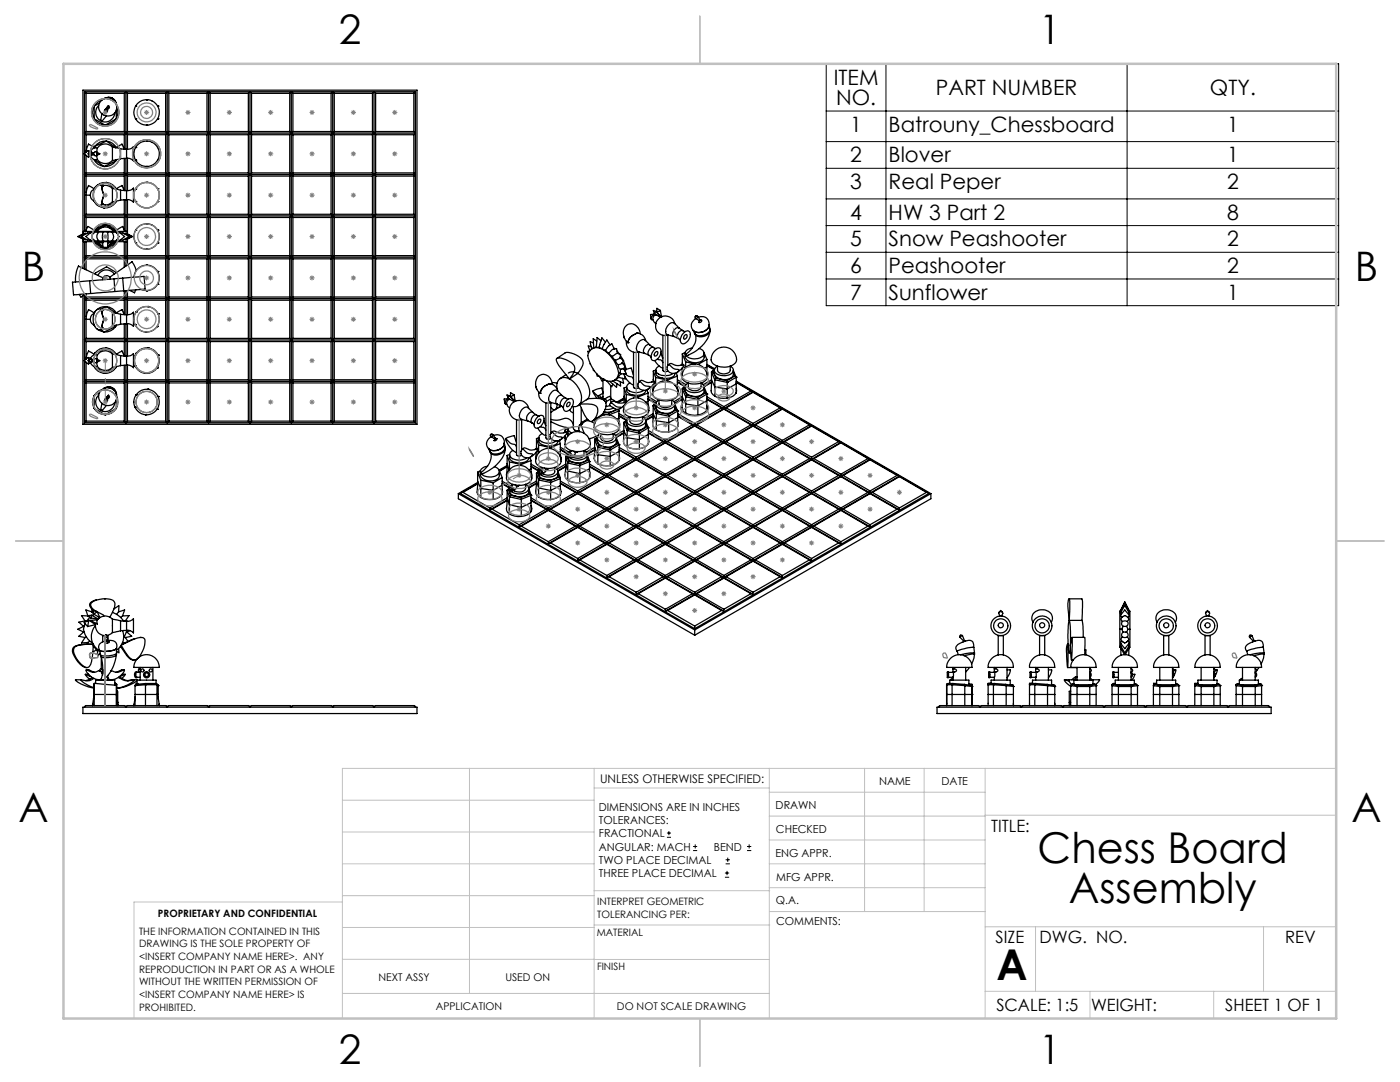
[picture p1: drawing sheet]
<svg xmlns="http://www.w3.org/2000/svg" width="279mm" height="216mm" viewBox="0 0 279 216" stroke-linecap="round" stroke-linejoin="round" font-family="sans-serif">
<defs><g id="words">
<g font-size="8.5">
<text x="207.1" y="172.1">Chess Board</text>
<text x="213.3" y="180.2">Assembly</text>
<text x="198.9" y="195.5">A</text>
</g>
<g font-size="8.1">
<text x="67.6" y="8.9">2</text>
<text x="207.3" y="8.9">1</text>
<text x="4.4" y="56.1">B</text>
<text x="270.4" y="56.1">B</text>
<text x="3.7" y="164.1">A</text>
<text x="269.7" y="164.1">A</text>
<text x="67.6" y="212.4">2</text>
<text x="207.3" y="212.4">1</text>
</g>
<g font-size="4.2">
<text x="166.4" y="16.9">ITEM</text>
<text x="166.9" y="21">NO.</text>
<text x="186.8" y="18.9">PART NUMBER</text>
<text x="241.5" y="18.9">QTY.</text>
<text x="169.7" y="26.3">1</text>
<text x="177.3" y="26.3">Batrouny_Chessboard</text>
<text x="244.9" y="26.3">1</text>
<text x="169.7" y="32.4">2</text>
<text x="177.3" y="32.4">Blover</text>
<text x="244.9" y="32.4">1</text>
<text x="169.7" y="37.7">3</text>
<text x="177.3" y="37.7">Real Peper</text>
<text x="244.9" y="37.7">2</text>
<text x="169.7" y="43.9">4</text>
<text x="177.3" y="43.9">HW 3 Part 2</text>
<text x="244.9" y="43.9">8</text>
<text x="169.7" y="49.2">5</text>
<text x="177.3" y="49.2">Snow Peashooter</text>
<text x="244.9" y="49.2">2</text>
<text x="169.7" y="54.5">6</text>
<text x="169.7" y="59.8">7</text>
<text x="177.3" y="54.5">Peashooter</text>
<text x="177.3" y="59.8">Sunflower</text>
<text x="244.9" y="54.5">2</text>
<text x="244.9" y="59.8">1</text>
</g>
<g font-size="3.4">
<text x="197.8" y="166">TITLE:</text>
<text x="198.7" y="188.1">SIZE</text>
<text x="207.5" y="188.1">DWG. NO.</text>
<text x="256.5" y="188.2">REV</text>
<text x="198.8" y="201.7">SCALE: 1:5</text>
<text x="217.7" y="201.8">WEIGHT:</text>
<text x="244.5" y="201.7">SHEET 1 OF 1</text>
</g>
<text font-size="2.4" x="119.8" y="156.2">UNLESS OTHERWISE SPECIFIED:</text>
<g font-size="2.2">
<text x="119.5" y="161.8">DIMENSIONS ARE IN INCHES</text>
<text x="154.8" y="161.4">DRAWN</text>
<text x="175.4" y="156.6">NAME</text>
<text x="187.9" y="156.7">DATE</text>
<text x="119.5" y="164.4">TOLERANCES:</text>
<text x="119.5" y="167.1">FRACTIONAL</text>
<text x="154.9" y="166.3">CHECKED</text>
<text x="119.5" y="169.7">ANGULAR: MACH</text>
<text x="119.5" y="172.4">TWO PLACE DECIMAL</text>
<text x="142.5" y="169.7">BEND</text>
<text x="154.8" y="170.9">ENG APPR.</text>
<text x="119.5" y="175">THREE PLACE DECIMAL</text>
<text x="154.9" y="175.7">MFG APPR.</text>
<text x="154.9" y="180.4">Q.A.</text>
<text x="154.9" y="184.6">COMMENTS:</text>
</g>
<g font-size="2.1">
<text x="75.5" y="195.7">NEXT ASSY</text>
<text x="100.9" y="195.7">USED ON</text>
<text x="86.9" y="201.5">APPLICATION</text>
<text x="123.1" y="201.6">DO NOT SCALE DRAWING</text>
</g>
<g font-size="2">
<text x="31.5" y="182.9">PROPRIETARY AND CONFIDENTIAL</text>
<text x="119.2" y="180.6">INTERPRET GEOMETRIC</text>
<text x="119.2" y="183.1">TOLERANCING PER:</text>
<text x="27.8" y="186.5">THE INFORMATION CONTAINED IN THIS</text>
<text x="27.8" y="189">DRAWING IS THE SOLE PROPERTY OF</text>
<text x="27.8" y="191.6">&lt;INSERT COMPANY NAME HERE&gt;. ANY</text>
<text x="119.1" y="186.7">MATERIAL</text>
<text x="27.8" y="194.1">REPRODUCTION IN PART OR AS A WHOLE</text>
<text x="27.8" y="196.6">WITHOUT THE WRITTEN PERMISSION OF</text>
<text x="119.1" y="193.5">FINISH</text>
<text x="27.8" y="199.1">&lt;INSERT COMPANY NAME HERE&gt; IS</text>
<text x="27.8" y="201.7">PROHIBITED.</text>
</g>
</g></defs>
<g fill="none" stroke="#000" stroke-width=".25">
<path d="M16.9 18.3l.3 .3M16.9 18.3v12.3M16.9 18.3h66M17.2 18.6v7.6M17.2 18.6h7.6M20.4 20l-.7 .2-.9 1M21.6 19.6l.7 .1M21.7 19.4l-.7 .1-.4 .3M21.7 19.4l.6 .1M22.3 19.7l.4 .3M22.3 19.5a1.65 1.65 0 0 1 .9 1.5M22.3 19.6v-.1a1.7 1.7 0 0 0-1.6 .3"/>
<path d="M22.3 19.6a1.57 1.57 0 0 1 .9 1.5M24.8 18.6v7.6M25.1 18.3l-.3 .3M25.1 18.3l.3 .3M25.1 18.3v11.5M25.4 18.6h7.7M25.4 18.6v7.6M29.2 19.9h.1M33.1 18.6v7.6M33.4 18.3l-.3 .3M33.4 18.3l.3 .3M33.4 18.3v66"/>
<path d="M33.7 18.6h7.6M33.7 18.6v7.6M41.3 18.6v7.6M41.6 18.3l-.3 .3M41.6 18.3l.3 .3M41.6 18.3v66M41.9 18.6h7.7M41.9 18.6v7.6M49.6 18.6v7.6M49.9 18.3l.3 .3M49.9 18.3l-.3 .3M49.9 18.3v66"/>
<path d="M50.2 18.6h7.6M50.2 18.6v7.6M57.8 18.6v7.6M58.1 18.3l.4 .3M58.1 18.3l-.3 .3M58.1 18.3v66M58.5 18.6h7.6M58.5 18.6v7.6M66.1 18.6v7.6M66.4 18.3l-.3 .3M66.4 18.3l.3 .3M66.4 18.3v66"/>
<path d="M66.7 18.6h7.6M66.7 18.6v7.6M74.3 18.6v7.6M74.6 18.3l.4 .3M74.6 18.3l-.3 .3M74.6 18.3v66M75 18.6v7.6M75 18.6h7.6M82.6 18.6v7.6M82.9 18.3l-.3 .3M82.9 18.3v66M16.9 26.6l.3 .3"/>
<path d="M16.9 34.8l.3 .3M16.9 26.6h66M16.9 30.8v15.4M16.9 34.8h66M17.1 38.9h.9M17.2 26.2l-.3 .4M17.2 34.5l-.3 .3M17.2 34.5h7.6M17.2 26.9h7.6M17.2 26.2h7.6M17.2 26.9v3.3M17.2 31v3.5"/>
<path d="M17.2 35.1v3.4M17.2 38.9v3.9M17.2 35.1h7.6M17.6 30.7l.7-.3v.6zM17.6 30.1l.5 .1M17.7 30.6l-.1-.5-.8 .6 .8 .6 .1-.5M18 30.9a1.08 1.08 0 0 0 1.4 .9M18.1 31.1l-.5 .2M18.2 30.4l.6 .1M18.7 31.8a2.55 2.55 0 0 0 2.1 1.4M18.8 30.9l-.6 .1M18.8 37.8a1.26 1.26 0 0 0-.8 1.1 1.26 1.26 0 0 0 .8 1.2"/>
<path d="M18.8 21.2a2.46 2.46 0 0 0 0 2.5M18.8 23.7a2.57 2.57 0 0 0 2.2 1.3M18.8 21.2v2.5M18.8 23.7l2.2 1.3M18.8 31.9l2 1.3M18.9 30.4v-.1a.37 .37 0 0 1 .5 .4 .37 .37 0 0 1-.5 .3l-.3-.3zM18.9 29.2v.3M18.9 29.2l-.1 .2M18.9 29.5l-1.2-.7-.5 1.6M19 37.3l-.2 .4-1.1-.7-.4 1-.2 .9M19.2 30.3l.7 .4-.7 .4M19.4 31v.8"/>
<path d="M19.4 31.8a1.94 1.94 0 0 0 3 .2M19.4 29.5v.9M19.4 29.5a1.13 1.13 0 0 0-1.4 1M19.7 21.1a1.9 1.9 0 0 0 .5 3.1 1.9 1.9 0 0 0 2.7-1.7M19.9 20.5l-1.1 .7M20.4 37.1a1.97 1.97 0 0 1 2 .5M20.4 22.7l-.3 1.3 .1 .1h.2l.8-1M20.4 37.2a.92 .92 0 0 0-.9-.3 .92 .92 0 0 0-.7 .8 2.68 2.68 0 0 0 .8 3.3h.4l.4-.3M20.4 37.2h.1M20.4 37.2a2.13 2.13 0 0 0 .3 1.7l-.3 1v.8M21 21.9a.28 .28 0 0 0 .1 .4 .28 .28 0 0 0 .3-.2M21.2 36.4l1.9 1.3 1.2-.7 .4 1"/>
<path d="M21.2 36.4a2.42 2.42 0 0 1 2 1.3M21.2 36.4a2.29 2.29 0 0 0-1.9 .7M21.2 28.2a2.42 2.42 0 0 1 2 1.2M21.2 28.2a2.53 2.53 0 0 0-2.3 1M21.2 36.4l-1.1 .5M21.2 28.2l-2.3 1M21.2 28.2l1.9 1.3M21.4 21.4l.2 .1-.2 .6M21.5 21.3l-.1 .1M21.5 21.3l-.5 .6 .3-.1 .1 .3M21.6 21.2l-.1 .1M21.6 21.2l-.2 .2"/>
<path d="M21.6 21.2v-.1a.33 .33 0 0 1 .2 .3 .33 .33 0 0 1-.3 .3M22.4 37.6l1.7 .4M22.4 29.4a1.95 1.95 0 0 0-3 .1M22.4 29.4l1.7 .3M22.4 37.6v2.7M22.4 29.4v2.6M23.1 29.5l1.2-.7 .4 .9M23.1 32.1a2.55 2.55 0 0 1-2.3 1.1M23.1 32.1l-2.3 1.1M23.1 31.9v.2M23.2 23.7a2.69 2.69 0 0 1-2.2 1.3M23.2 22v1.7"/>
<path d="M23.2 31.9l-.1 .2M23.2 23.7l-2.2 1.3M23.3 21.4a2.64 2.64 0 0 1-.1 2.3M24.1 39.9l-1.7 .4M24.1 38h1.2M24.1 31.7l-1.7 .3M24.1 29.7l1.2 .1M24.1 38v1.9M24.1 29.7v2M24.8 26.2l.3 .4M24.8 34.5l.3 .3M24.8 26.9v2.9"/>
<path d="M24.8 31.6v2.9M24.8 35.1v2.9M24.8 39.9v2.9M25.1 26.6l.3 .3M25.1 26.6l-.3 .3M25.1 34.8l.3 .3M25.1 34.8l-.3 .3M25.1 31.6v6.4M25.1 39.9v6.3M25.3 38a1.54 1.54 0 0 0 1.3-.5v2.9a1.54 1.54 0 0 0-1.3-.5M25.3 39.9h-1.2M25.3 29.8a1.54 1.54 0 0 0 1.3-.5v2.8a1.54 1.54 0 0 0-1.3-.5"/>
<path d="M25.3 31.6l-1.2 .1M25.3 38v1.9M25.3 29.8v1.8M25.4 26.2l-.3 .4M25.4 34.5l-.3 .3M25.4 34.5h7.7M25.4 26.9h7.7M25.4 26.2h7.7M25.4 26.9v2.9M25.4 31.6v2.9M25.4 35.1v2.9M25.4 39.8v3"/>
<path d="M25.4 35.1h7.7M27.1 21.2h.1M27.1 23.7h.1M27.1 37.7h.1M27.1 29.4h.1M27.1 32h.1M29.2 25h.1M29.2 36.4h.1M29.2 28.2h.1M29.2 33.2h.1M31.5 21.2h.1M31.5 23.7h.1"/>
<path d="M31.5 37.7h.1M31.5 29.4h.1M31.5 32h.1M33.1 26.2l.3 .4M33.1 34.5l.3 .3M33.1 26.9v7.6M33.1 35.1v7.7M33.4 26.6l-.3 .3M33.4 26.6l.3 .3M33.4 34.8l.3 .3M33.4 34.8l-.3 .3M33.7 26.2l-.3 .4"/>
<path d="M33.7 34.5l-.3 .3M33.7 34.5h7.6M33.7 26.9h7.6M33.7 26.2h7.6M33.7 26.9v7.6M33.7 35.1v7.7M33.7 35.1h7.6M41.3 26.2l.3 .4M41.3 34.5l.3 .3M41.3 26.9v7.6M41.3 35.1v7.7M41.6 26.6l-.3 .3"/>
<path d="M41.6 26.6l.3 .3M41.6 34.8l.3 .3M41.6 34.8l-.3 .3M41.9 26.2l-.3 .4M41.9 34.5l-.3 .3M41.9 34.5h7.7M41.9 26.9h7.7M41.9 26.2h7.7M41.9 26.9v7.6M41.9 35.1v7.7M41.9 35.1h7.7M49.6 34.5l.3 .3"/>
<path d="M49.6 26.2l.3 .4M49.6 26.9v7.6M49.6 35.1v7.7M49.9 26.6l-.3 .3M49.9 26.6l.3 .3M49.9 34.8l.3 .3M49.9 34.8l-.3 .3M50.2 26.2l-.3 .4M50.2 34.5l-.3 .3M50.2 34.5h7.6M50.2 26.9h7.6M50.2 26.2h7.6"/>
<path d="M50.2 26.9v7.6M50.2 35.1v7.7M50.2 35.1h7.6M57.8 34.5l.3 .3M57.8 26.2l.3 .4M57.8 26.9v7.6M57.8 35.1v7.7M58.1 26.6l-.3 .3M58.1 26.6l.4 .3M58.1 34.8l-.3 .3M58.1 34.8l.4 .3M58.5 26.2l-.4 .4"/>
<path d="M58.5 34.5l-.4 .3M58.5 34.5h7.6M58.5 26.9h7.6M58.5 26.2h7.6M58.5 26.9v7.6M58.5 35.1v7.7M58.5 35.1h7.6M66.1 26.2l.3 .4M66.1 34.5l.3 .3M66.1 26.9v7.6M66.1 35.1v7.7M66.4 26.6l-.3 .3"/>
<path d="M66.4 26.6l.3 .3M66.4 34.8l-.3 .3M66.4 34.8l.3 .3M66.7 26.2l-.3 .4M66.7 34.5l-.3 .3M66.7 34.5h7.6M66.7 26.9h7.6M66.7 26.2h7.6M66.7 26.9v7.6M66.7 35.1v7.7M66.7 35.1h7.6M74.3 34.5l.3 .3"/>
<path d="M74.3 26.2l.3 .4M74.3 26.9v7.6M74.3 35.1v7.7M74.6 26.6l.4 .3M74.6 26.6l-.3 .3M74.6 34.8l-.3 .3M74.6 34.8l.4 .3M75 34.5l-.4 .3M75 26.2l-.4 .4M75 34.5h7.6M75 26.9v7.6M75 35.1v7.7"/>
<path d="M75 26.9h7.6M75 26.2h7.6M75 35.1h7.6M82.6 34.5l.3 .3M82.6 26.2l.3 .4M82.6 26.9v7.6M82.6 35.1v7.7M82.9 26.6l-.3 .3M82.9 34.8l-.3 .3M15.7 53.1a6.7 6.7 0 0 0-.6 3.2M15.7 53.1l4.9 2.3M15.8 58.7l.4 .6"/>
<path d="M16.5 46.7v-28.7h66.7v66.7h-66.7v-25.7M16.5 47.7v5.9M16.7 46.6v.1M16.7 46.6v-.4h8.7v.4M16.7 47.7v.5h8.7v-.5M16.7 46.6l-1.2 .6 1.2 .5M16.7 47.7h.1M16.9 43.1l.3 .3M16.9 51.3l.3 .3M16.9 59.6l.3 .3M16.9 48.2v5.5M16.9 58.8v13.1"/>
<path d="M16.9 43.1h66M16.9 51.3h66M16.9 59.6h66M17.1 58.6l-.9 .7M17.1 46.2l.4-1 1.7 1M17.2 42.8l-.3 .3M17.2 51l-.3 .3M17.2 59.3l-.3 .3M17.2 43.4v2.6M17.2 48.2v2.8M17.2 51.6v2.2M17.2 58.6v.7"/>
<path d="M17.2 59.9v3.3M17.2 42.8h7.6M17.2 43.4h7.6M17.2 51h7.6M17.2 51.6h7.6M17.2 59.3h7.6M17.2 59.9h7.6M17.2 46.6l-.2-.1-1.3 .7 1.3 .6h.2M17.4 46.5l-1.1 .7 1.1 .7 .5-.1M17.5 46.5l.4 .1M17.8 56.1l-3.3 .2 .2 2.5 3.3-.2M18 47.9l.3 .1 .4-.1"/>
<path d="M18.7 48.3h.1M18.7 48.3a2.55 2.55 0 0 0 2.1 1.4M18.7 48.3l1.7 1.2M18.7 47.9l.5 .2 .4-.1M18.7 46.5l-.4 .7 .4 .7M18.7 46.5h-.7l-.9 .7 .9 .7M18.7 40.1l.2 .2M18.8 48.2l-.1 .1M18.9 45.7h.1M18.9 45.7l.3 .2M18.9 45.7v.3M18.9 45.7l-.1 .2"/>
<path d="M19.1 48.2l1.4 1M19.2 45.9l-.1 .2M19.4 40.9l1.4 .6M19.4 48.2l.5 .6 .6 .2M19.4 46.2a1.89 1.89 0 0 1 3.2 0M19.6 46.4l.3-.1 .6 .1M19.6 48l.5 .1 .4-.1M19.6 46.4a1.24 1.24 0 0 0 0 1.6M19.6 46.4l-.6-.1-.3 .2M19.9 48.2v.3h.6M20.1 41l.7 .5M20.4 40.7h.1"/>
<path d="M20.5 49.4h-.1a.25 .25 0 0 0 .1 .3 .25 .25 0 0 0 .3-.1h.4a.25 .25 0 0 0 .3 .1 .25 .25 0 0 0 .1-.3h-.1M20.5 49.4h1M20.5 48.2v1.2M20.5 48l.4 .1 .6-.1M20.5 46.4l-.1 .6 .1 1M20.5 46.4l.4-.2 .6 .2M20.6 49.6l.2 .1M20.8 49.6v.1M20.8 49.7h.1M21 49.6l-.2 .1M21.2 44.9l-2 1M21.2 44.9l1.7 1.2"/>
<path d="M21.2 44.7v.2M21.2 44.7h.1M21.2 44.7a2.53 2.53 0 0 0-2.3 1M21.2 44.7a2.42 2.42 0 0 1 2 1.2M21.2 44.7l1.9 1.3M21.2 44.7l-2.3 1M21.5 46.4v1.6M21.5 46.4l.3-.1 .6 .1M21.5 48.2v1.2M22 55.7a.78 .78 0 0 0-.8-.7 .78 .78 0 0 0-.7 .8M22.2 48.2v.3h-.7M22.4 46.4a1.37 1.37 0 0 1 0 1.6"/>
<path d="M22.4 48l-.4 .1-.5-.1M22.4 46.4l.4-.1 .5 .2M22.4 40.3a1.93 1.93 0 0 1-2 .5M22.6 48.2l-.6 .6-.5 .2M22.7 55.6l-4.8 .4 .2 2.6 4.8-.4-.1-2.6M22.8 46.2l1.6-1 .5 1M22.8 48.5l.3 .1M22.8 54.7a1.9 1.9 0 0 0-3.3 .3M22.8 48.5l-1.3 .6M22.9 48.2l-.1 .3M23.1 48.6h.1M23.1 48.6a2.55 2.55 0 0 1-2.3 1.1"/>
<path d="M23.1 40.4a2.55 2.55 0 0 1-2.3 1.1M23.1 48.6l-1.5 .8M23.1 40.4l-2.3 1.1M23.1 48.2v.4M23.1 40.1v.3M23.2 40.1l-.1 .3M23.2 54.4l-1.9-1.2-2.3 1.3v.2M23.3 46.5l.4 .7-.4 .7M23.3 47.9a.72 .72 0 0 1-.9 .1M23.3 46.5l.3-.1 .4 .1 .9 .7-1.1 .8-.5-.1M23.3 48.2l-.2 .4M24.1 46.6l.5-.1 1.2 .7-1.2 .7-.5-.1"/>
<path d="M24.5 55.5l-1.7 .1M24.5 55.5l4.2-.4 .3 2.6M24.5 55.5l.2 2.5M24.7 58l-1.7 .2M24.8 46.6l.2-.1 1.3 .7-1.3 .6h-.2M24.8 42.8l.3 .3M24.8 59.3l.3 .3M24.8 51l.3 .3M24.8 43.4v2.6M24.8 48.2v2.8M24.8 51.6v1.7M24.8 58v1.3"/>
<path d="M24.8 59.9v2.9M25.1 43.1l.3 .3M25.1 43.1l-.3 .3M25.1 51.3l-.3 .3M25.1 51.3l.3 .3M25.1 59.6l-.3 .3M25.1 59.6l.3 .3M25.1 48.2v4.9M25.1 58v4.8M25.3 47.7h.1M25.4 46.6l1.1 .6-1.1 .5M25.4 46.6l-.1 .1"/>
<path d="M25.4 42.8l-.3 .3M25.4 51l-.3 .3M25.4 59.3l-.3 .3M25.4 43.4v3.3M25.4 47.7v3.3M25.4 51.6v1.3M25.4 58v1.3M25.4 59.9v2.9M25.4 42.8h7.7M25.4 43.4h7.7M25.4 51h7.7M25.4 51.6h7.7"/>
<path d="M25.4 59.3h7.7M25.4 59.9h7.7M25.9 57.9l.9 .5M26.3 52.2l-4.4 3.1M26.4 52.2l.8 1.8M26.7 55.3a2.55 2.55 0 0 1 3-2.4 2.55 2.55 0 0 1 2 3.3 2.55 2.55 0 0 1-3.5 1.6M27.1 40.2h.1M27.1 45.9h.1M27.1 48.5h.1M27.1 57.8l-.3 .6M28.9 57.7l-4.2 .3M29.2 41.5h.1"/>
<path d="M29.2 44.7h.1M29.2 49.7h.1M29.2 52.9h.1M29.2 58h.1M31.5 40.2h.1M31.5 45.9h.1M31.5 48.5h.1M31.5 54.2h.1M31.5 56.7h.1M33.1 42.8l.3 .3M33.1 51l.3 .3M33.1 59.3l.3 .3"/>
<path d="M33.1 43.4v7.6M33.1 51.6v7.7M33.1 59.9v7.6M33.4 43.1l-.3 .3M33.4 43.1l.3 .3M33.4 51.3l-.3 .3M33.4 51.3l.3 .3M33.4 59.6l-.3 .3M33.4 59.6l.3 .3M33.7 42.8l-.3 .3M33.7 59.3l-.3 .3M33.7 51l-.3 .3"/>
<path d="M33.7 43.4v7.6M33.7 51.6v7.7M33.7 59.9v7.6M33.7 42.8h7.6M33.7 43.4h7.6M33.7 51h7.6M33.7 51.6h7.6M33.7 59.3h7.6M33.7 59.9h7.6M41.3 42.8l.3 .3M41.3 51l.3 .3M41.3 59.3l.3 .3"/>
<path d="M41.3 43.4v7.6M41.3 51.6v7.7M41.3 59.9v7.6M41.6 43.1l-.3 .3M41.6 51.3l-.3 .3M41.6 51.3l.3 .3M41.6 43.1l.3 .3M41.6 59.6l.3 .3M41.6 59.6l-.3 .3M41.9 42.8l-.3 .3M41.9 59.3l-.3 .3M41.9 51l-.3 .3"/>
<path d="M41.9 43.4v7.6M41.9 51.6v7.7M41.9 59.9v7.6M41.9 42.8h7.7M41.9 43.4h7.7M41.9 51h7.7M41.9 51.6h7.7M41.9 59.3h7.7M41.9 59.9h7.7M49.6 42.8l.3 .3M49.6 59.3l.3 .3M49.6 51l.3 .3"/>
<path d="M49.6 43.4v7.6M49.6 51.6v7.7M49.6 59.9v7.6M49.9 43.1l.3 .3M49.9 51.3l-.3 .3M49.9 51.3l.3 .3M49.9 43.1l-.3 .3M49.9 59.6l-.3 .3M49.9 59.6l.3 .3M50.2 42.8l-.3 .3M50.2 51l-.3 .3M50.2 59.3l-.3 .3"/>
<path d="M50.2 43.4v7.6M50.2 51.6v7.7M50.2 59.9v7.6M50.2 42.8h7.6M50.2 43.4h7.6M50.2 51h7.6M50.2 51.6h7.6M50.2 59.3h7.6M50.2 59.9h7.6M57.8 42.8l.3 .3M57.8 59.3l.3 .3M57.8 51l.3 .3"/>
<path d="M57.8 43.4v7.6M57.8 51.6v7.7M57.8 59.9v7.6M58.1 43.1l.4 .3M58.1 51.3l-.3 .3M58.1 43.1l-.3 .3M58.1 51.3l.4 .3M58.1 59.6l.4 .3M58.1 59.6l-.3 .3M58.5 42.8l-.4 .3M58.5 51l-.4 .3M58.5 59.3l-.4 .3"/>
<path d="M58.5 43.4v7.6M58.5 51.6v7.7M58.5 59.9v7.6M58.5 42.8h7.6M58.5 43.4h7.6M58.5 51h7.6M58.5 51.6h7.6M58.5 59.3h7.6M58.5 59.9h7.6M66.1 42.8l.3 .3M66.1 59.3l.3 .3M66.1 51l.3 .3"/>
<path d="M66.1 43.4v7.6M66.1 51.6v7.7M66.1 59.9v7.6M66.4 43.1l.3 .3M66.4 51.3l-.3 .3M66.4 51.3l.3 .3M66.4 43.1l-.3 .3M66.4 59.6l-.3 .3M66.4 59.6l.3 .3M66.7 42.8l-.3 .3M66.7 51l-.3 .3M66.7 59.3l-.3 .3"/>
<path d="M66.7 43.4v7.6M66.7 51.6v7.7M66.7 59.9v7.6M66.7 42.8h7.6M66.7 43.4h7.6M66.7 51h7.6M66.7 51.6h7.6M66.7 59.3h7.6M66.7 59.9h7.6M74.3 42.8l.3 .3M74.3 59.3l.3 .3M74.3 51l.3 .3"/>
<path d="M74.3 43.4v7.6M74.3 51.6v7.7M74.3 59.9v7.6M74.6 43.1l-.3 .3M74.6 43.1l.4 .3M74.6 51.3l-.3 .3M74.6 51.3l.4 .3M74.6 59.6l.4 .3M74.6 59.6l-.3 .3M75 42.8l-.4 .3M75 51l-.4 .3M75 59.3l-.4 .3"/>
<path d="M75 43.4v7.6M75 51.6v7.7M75 59.9v7.6M75 42.8h7.6M75 43.4h7.6M75 51h7.6M75 51.6h7.6M75 59.3h7.6M75 59.9h7.6M82.6 42.8l.3 .3M82.6 59.3l.3 .3M82.6 51l.3 .3"/>
<path d="M82.6 43.4v7.6M82.6 51.6v7.7M82.6 59.9v7.6M82.9 51.3l-.3 .3M82.9 43.1l-.3 .3M82.9 59.6l-.3 .3M16.9 76.1l.3 .3M16.9 67.8l.3 .4M16.9 72v12.3M16.9 67.8h66M16.9 76.1h66M17.1 63.7h.9"/>
<path d="M17.2 67.5l-.3 .3M17.2 75.8l-.3 .3M17.2 63.7v3.8M17.2 68.2v3.3M17.2 72.3v3.5M17.2 76.4v7.6M17.2 67.5h7.6M17.2 75.8h7.6M17.2 68.2h7.6M17.2 76.4h7.6M17.6 72l.7-.3v.5zM17.6 71.3l.5 .2"/>
<path d="M17.7 71.9l-.1-.6-.8 .7 .8 .6 .1-.6M18 72.2a1.08 1.08 0 0 0 1.4 .9M18.1 72.4l-.5 .2M18.2 71.6l.6 .2M18.7 73.1a2.55 2.55 0 0 0 2.1 1.4M18.7 64.8l.2 .3M18.8 72.1l-.6 .1M18.8 62.5a1.26 1.26 0 0 0-.8 1.2 1.26 1.26 0 0 0 .8 1.2M18.8 79a2.46 2.46 0 0 0 0 2.5M18.8 79v2.5M18.8 73.1l2 1.4M18.9 70.5v.2"/>
<path d="M18.9 70.5l-.1 .2M18.9 70.8l-1.2-.8-.5 1.6M18.9 71.6a.37 .37 0 0 1 .5 .4 .37 .37 0 0 1-.5 .3l-.3-.3zM19 62.1l-.2 .3-1.1-.6-.4 .9-.2 1M19.2 71.6l.7 .4-.7 .4M19.4 65.6l1.4 .7M19.4 72.2v.9M19.4 73.1a1.94 1.94 0 0 0 3 .2M19.4 70.8v.9M19.4 70.8a1.13 1.13 0 0 0-1.4 1M19.7 78.8a1.9 1.9 0 0 0 .5 3.2 1.9 1.9 0 0 0 2.7-1.7M19.9 78.3l-1.1 .7"/>
<path d="M20.1 65.7l.7 .6M20.4 61.9v-.1a1.97 1.97 0 0 1 2 .6M20.4 77.8l-.7 .2-.9 1M20.4 65.5h.1M20.4 61.9h.1M20.4 61.9a2.13 2.13 0 0 0 .3 1.8l-.3 1v.8M20.4 61.9a.92 .92 0 0 0-.9-.2 .92 .92 0 0 0-.7 .7 2.68 2.68 0 0 0 .8 3.4h.4l.4-.3M21 79.7a.28 .28 0 0 0 .1 .4 .28 .28 0 0 0 .3-.2M21 79.7l.3-.1 .1 .3M21.2 69.4l1.9 1.3 1.2-.7 .4 1M21.2 61.2a2.29 2.29 0 0 0-1.9 .6M21.2 61.2a2.42 2.42 0 0 1 2 1.2"/>
<path d="M21.2 69.4a2.42 2.42 0 0 1 2 1.3M21.2 69.4a2.53 2.53 0 0 0-2.3 1.1M21.2 61.2l-1.1 .5M21.2 61.2l1.9 1.3M21.2 69.4l-2.3 1.1M21.4 79.2l.2 .1-.2 .6M21.5 79.1l-.1 .1M21.5 79.1l-.5 .6M21.6 79l-.1 .1M21.6 79l-.2 .2M21.6 79v-.2a.33 .33 0 0 1 .2 .4 .33 .33 0 0 1-.3 .3M21.6 77.4l.7 .1"/>
<path d="M21.7 77.2a1.54 1.54 0 0 1 1.5 1.6 1.58 1.58 0 0 0-.8-1.4 1.58 1.58 0 0 0-1.7 .1M21.7 77.2l-.7 .1-.4 .3M22.3 77.5l.4 .3M22.4 65.1a1.93 1.93 0 0 1-2 .4M22.4 62.4l1.7 .3M22.4 70.6a1.95 1.95 0 0 0-3 .2M22.4 70.6l1.7 .4M22.4 62.4v2.7M22.4 70.6v2.7M23.1 62.5l1.2-.7 .4 1M23.1 65.2a2.55 2.55 0 0 1-2.3 1.1M23.1 73.4a2.55 2.55 0 0 1-2.3 1.1"/>
<path d="M23.1 65.2l-2.3 1.1M23.1 73.4l-2.3 1.1M23.1 64.9v.3M23.1 73.2v.2M23.2 79.8v1.7M23.2 64.9l-.1 .3M23.2 73.1l-.1 .3M23.3 79.2a2.64 2.64 0 0 1-.1 2.3M24.1 64.7l-1.7 .4M24.1 62.7l1.2 .1M24.1 73l-1.7 .3M24.1 71h1.2"/>
<path d="M24.1 62.7v2M24.1 71v2M24.8 67.5l.3 .3M24.8 75.8l.3 .3M24.8 64.6v2.9M24.8 68.2v2.8M24.8 72.9v2.9M24.8 76.4v7.6M25.1 76.1l.3 .3M25.1 76.1l-.3 .3M25.1 67.8l-.3 .4M25.1 67.8l.3 .4"/>
<path d="M25.1 64.6v6.4M25.1 72.9v11.4M25.3 62.8a1.54 1.54 0 0 0 1.3-.5v2.8a1.54 1.54 0 0 0-1.3-.5M25.3 64.6l-1.2 .1M25.3 71a1.54 1.54 0 0 0 1.3-.4v2.8a1.54 1.54 0 0 0-1.3-.5M25.3 72.9l-1.2 .1M25.3 62.8v1.8M25.3 71v1.9M25.4 67.5l-.3 .3M25.4 75.8l-.3 .3M25.4 64.6v2.9M25.4 68.2v2.8"/>
<path d="M25.4 72.8v3M25.4 76.4v7.6M25.4 67.5h7.7M25.4 75.8h7.7M25.4 68.2h7.7M25.4 76.4h7.7M27 73h.1M27 64.8h.1M27.2 70.5h.1M27.2 78.7h.1M27.2 62.2h.1M29 74.5h.1"/>
<path d="M29 66.3h.1M29 66.2v.1M29.5 69.4h.1M29.5 77.7h.1M29.5 61.2h.1M31.3 73.4h.1M31.3 65.2h.1M31.6 70.9h.1M31.6 79.1h.1M31.6 62.6h.1M31.6 62.6v.1M31.6 79.1v.1"/>
<path d="M33.1 67.5l.3 .3M33.1 75.8l.3 .3M33.1 68.2v7.6M33.1 76.4v7.6M33.4 67.8l.3 .4M33.4 76.1l.3 .3M33.4 76.1l-.3 .3M33.4 67.8l-.3 .4M33.7 67.5l-.3 .3M33.7 75.8l-.3 .3M33.7 68.2v7.6M33.7 76.4v7.6"/>
<path d="M33.7 67.5h7.6M33.7 75.8h7.6M33.7 68.2h7.6M33.7 76.4h7.6M41.3 67.5l.3 .3M41.3 75.8l.3 .3M41.3 68.2v7.6M41.3 76.4v7.6M41.6 67.8l-.3 .4M41.6 76.1l-.3 .3M41.6 76.1l.3 .3M41.6 67.8l.3 .4"/>
<path d="M41.9 67.5l-.3 .3M41.9 75.8l-.3 .3M41.9 68.2v7.6M41.9 76.4v7.6M41.9 67.5h7.7M41.9 75.8h7.7M41.9 68.2h7.7M41.9 76.4h7.7M49.6 67.5l.3 .3M49.6 75.8l.3 .3M49.6 68.2v7.6M49.6 76.4v7.6"/>
<path d="M49.9 76.1l-.3 .3M49.9 76.1l.3 .3M49.9 67.8l.3 .4M49.9 67.8l-.3 .4M50.2 67.5l-.3 .3M50.2 75.8l-.3 .3M50.2 68.2v7.6M50.2 76.4v7.6M50.2 67.5h7.6M50.2 75.8h7.6M50.2 68.2h7.6M50.2 76.4h7.6"/>
<path d="M57.8 67.5l.3 .3M57.8 75.8l.3 .3M57.8 68.2v7.6M57.8 76.4v7.6M58.1 67.8l.4 .4M58.1 76.1l-.3 .3M58.1 67.8l-.3 .4M58.1 76.1l.4 .3M58.5 67.5l-.4 .3M58.5 75.8l-.4 .3M58.5 68.2v7.6M58.5 76.4v7.6"/>
<path d="M58.5 67.5h7.6M58.5 75.8h7.6M58.5 68.2h7.6M58.5 76.4h7.6M66.1 67.5l.3 .3M66.1 75.8l.3 .3M66.1 68.2v7.6M66.1 76.4v7.6M66.4 67.8l.3 .4M66.4 76.1l-.3 .3M66.4 67.8l-.3 .4M66.4 76.1l.3 .3"/>
<path d="M66.7 67.5l-.3 .3M66.7 75.8l-.3 .3M66.7 68.2v7.6M66.7 76.4v7.6M66.7 67.5h7.6M66.7 75.8h7.6M66.7 68.2h7.6M66.7 76.4h7.6M74.3 67.5l.3 .3M74.3 75.8l.3 .3M74.3 68.2v7.6M74.3 76.4v7.6"/>
<path d="M74.6 67.8l.4 .4M74.6 76.1l-.3 .3M74.6 76.1l.4 .3M74.6 67.8l-.3 .4M75 67.5l-.4 .3M75 75.8l-.4 .3M75 68.2v7.6M75 76.4v7.6M75 67.5h7.6M75 75.8h7.6M75 68.2h7.6M75 76.4h7.6"/>
<path d="M82.6 67.5l.3 .3M82.6 75.8l.3 .3M82.6 68.2v7.6M82.6 76.4v7.6M82.9 76.1l-.3 .3M82.9 67.8l-.3 .4M101.5 79.6h-.9l.2 .9M101.7 79.7v-.1a.71 .71 0 0 0-.8 1l.2 .1M101.8 79.7a.92 .92 0 0 0-.7 .8 .92 .92 0 0 0 .6 .9M101.8 79l-.6-.2 .2 .6M101.8 79l-.2 .1-.2 .4 1.2 .7-.5-.8M101.8 79l.1 .1"/>
<path d="M102.3 79.7h.1M102.6 78.8l-.7 .4M102.6 78.8l.2 1.3-.9-.9M102.6 78.8l-.7-.4v.8M102.8 79.9l.1 .1M107 77.1l.1 .5M107.5 78.2a1.98 1.98 0 0 0 2.5 2.2M107.8 78.5h.1M107.8 78.4v.1M109.7 76.6l1 .4 .4 .5 .2 .6M109.7 76.6a3.4 3.4 0 0 0-1.7 1.3l-.2 .6M109.9 76.6h-.3l-.5 .3a1.8 1.8 0 0 0-1.3 1.6"/>
<path d="M110.2 76.4l1 .1M110.3 76.7a1.95 1.95 0 0 0-2.4-1.9 2.22 2.22 0 0 0-.1 3.7M111.1 71.6a3.5 3.5 0 0 1 3.3 1.2l.2 .2a2.2 2.2 0 0 1-.6 2.2l-.3 .4-2.2-2.7-.4-.9zM111.2 71.5l1.6-1.1a3.6 3.6 0 0 1 3.5 1.8 3.4 3.4 0 0 1-1 2.3M112.1 78.9l.8 .5M112.1 78.9a1.09 1.09 0 0 0-1 .6 1.09 1.09 0 0 0 .1 1.1l.8 .4M112.2 79a2.02 2.02 0 0 0-1.3-1.1 1.65 1.65 0 0 0-1.2 2.3l1.5 .5a.94 .94 0 0 1-.6 1.1l-.7-.5M112.9 74.8l-1.1 .8M113.4 74.4l.8-.2 1.1 .3M113.5 79.6h-.2a.96 .96 0 0 0-1.2 .2 .96 .96 0 0 0 0 1.2l.3 .4M113.7 75.6a4.2 4.2 0 0 1 2.2 4.8l-.2 .2M113.7 75.6a1.64 1.64 0 0 0-2 0 1.64 1.64 0 0 0-.5 2"/>
<path d="M115.3 74.5a4.3 4.3 0 0 1 2.2 4.8l-.2 .3M115.3 74.5l-1.6 1.1M117.3 79.6l2.1-.1a1.41 1.41 0 0 1 1.4 .7 1.41 1.41 0 0 1 0 1.5l-.8 1.1-1.7 1.2M117.3 79.6l-.2 .2M117.3 79.6l-1.6 1M117.7 70.1h-.4l.1 .3M117.8 72.6v.1M117.8 69.9a2.02 2.02 0 0 1 2.8 0 7 7 0 0 1 2.9 4.6 1.79 1.79 0 0 1-2.9 1.3 6.8 6.8 0 0 1-3.3-4.9zM118 69.1l-.6-.1 .3 1M118.3 78h.1a2.18 2.18 0 0 1 1.7-.5l.2 .8M118.4 68.4l-.6-.2 .3 1.4M118.4 73.7v.2l.2 .1"/>
<path d="M118.5 69.4l-.3 .2M119 69.3l-.5 .1M119 69.3h.6M119.1 74.6l.1 .5 .3-.1M119.1 68.1l-.7-.5 .1 1.8M119.4 79a.3 .3 0 0 1 .4 .1 .3 .3 0 0 1-.1 .4l-.3-.3zM119.4 79.1l-1.1-1.1 .9 1.5M119.6 69.3l.6 .2M119.7 68.8l-.1 .5M119.7 75.2l.4 .9 .2-.2M119.9 68l-.7-.7-.2 2M120.1 79.3l.2 .2"/>
<path d="M120.2 69.5l.7 .4M120.3 75.6v4M120.3 78.5l-.8 .5M120.3 79.2l-.5 .3M120.4 75.6h.1M120.4 75.6l.6 .4M120.6 79.7h-.4M120.6 79.9v-.2a.29 .29 0 0 1 .4 .1 .29 .29 0 0 1-.1 .4l-.1-.1M120.6 79.6l1.1-.5 .2 .4-.9 .6-.1 .3M120.8 68.3l-.7-.9-.4 1.3M120.9 69.9l.6 .5M121 76l1.1 1.2 .2-.6"/>
<path d="M121.5 70.4l.7 .7M121.5 70.4l.7-.6 .8-.2 .2 .9M121.7 76.1l1.3 1.2 .1-.7M121.7 68.8l-.6-1-.9 1.7M121.9 79.6l1 .6M121.9 76.9v2.4M121.9 79.6v.8M122.2 71.1l.6 .8M122.2 71.1l1-.6 .7 .2-.2 .7M122.3 76l1.6 1-.1-.8M122.5 69.4l.2 .2M122.6 69.6l-.5-1-.7 .5-.5 .8"/>
<path d="M122.8 71.9l.2 .4 .4 .5M123.2 70.1l.4 .6M123.4 72.8l.1 .6 .4 .3M123.4 75.3l-.8 .6M123.7 71.4l-.9 .5M123.7 71.4l.8 .6-.5 .6-.6 .2M123.8 70.9l.6 1M123.8 74.3l.1 .3-.5 .7M123.8 74.3l-.3 .2M123.9 73.7l-.1 .6M124.1 72.4l.7 .9-.9 .4M124.2 75.5l.3 1-1.7-.8"/>
<path d="M124.4 73.5l.6 1-1.1 .1M124.4 72l.5 1.7M124.5 67l.1 .5M124.5 74.6l.3 1-1.4-.3M124.6 77.4l.5-.2a1.34 1.34 0 0 0 1.5 1.6 1.74 1.74 0 0 0 2.3-.9M124.6 79.7l-.1 .6M124.6 79.6l-1.4 .7M124.6 74.6h-.1M124.6 77.4l.4 1.3M124.6 77.4v2.3M124.6 79.1l.3 1.2M124.6 79.4l-1.6 .9"/>
<path d="M124.6 79.7l-1.3 .7M124.6 75a2.87 2.87 0 0 0 1.8 1.8M124.8 74.5l.6 .6 .8 .2 .2 .4M124.9 73.7l-.1 .5M124.9 73.7l-.3 .1M125 73.7l1-.3 .4 1.4M125 78.7l2.4 .5M125 78.7v1.6M125 68.1a1.93 1.93 0 0 0 2.6 2.1M125.3 68.4h.1M125.3 68.3v.1M125.7 76.4a.88 .88 0 0 0-.6 1 .88 .88 0 0 0 .8 .7 2.84 2.84 0 0 0 2.6-.2"/>
<path d="M126.4 70.3v6.9a.6 .6 0 0 0 1 .1M127.4 79.2v.2M127.4 66.5l-.3-.1-.2 .2a2.37 2.37 0 0 0-1.6 1.8M127.5 70.3v6M127.5 76.2h.1M127.5 76.2h.3a3.2 3.2 0 0 0 1.9 1 1.24 1.24 0 0 1-1.4 .7 1.24 1.24 0 0 1-1-1.3zM127.6 76.2h.1M127.6 76.2l.4-.3a3.1 3.1 0 0 0 2.7 .3 2.79 2.79 0 0 1-1.5 1.5M127.8 66.6a1.85 1.85 0 0 0-2.7-1.7 2.29 2.29 0 0 0 .2 3.5M128.9 68a1.62 1.62 0 0 0-2-1.4l-.3 .1a1.99 1.99 0 0 0-1.3 1.7M129.1 77.8l.2 .6M129.3 79.6l1.6 .8"/>
<path d="M129.3 78.4l-1.9 .8M129.3 78.4v2.6M129.3 79.7l1.6 .8M129.3 79.1l1.8 1.1M129.7 68.9a2.16 2.16 0 0 0-1.3-1.2 1.68 1.68 0 0 0-1.2 2.4l1.5 .4M130.4 76.7l-.1 1.6M130.4 74l.4 1.3M130.4 74v2.2M130.4 75.7l.1 .4M130.4 76l-.4 .2M130.4 69.3l-.4-.2a.78 .78 0 0 0-.8-.3 .78 .78 0 0 0-.6 .6l-.2 .5 .1 .4 1 .6M130.5 69.9l.2-.2a.7 .7 0 0 1 .9-.2 .7 .7 0 0 1 .3 .9 1.49 1.49 0 0 1-1.8 1.5 1.66 1.66 0 0 1 .4-2z"/>
<path d="M130.6 76.4l.2 .6M130.7 72a2.82 2.82 0 0 0 1.6 1.4M130.7 62.7l-.9 .1 .1 .8M130.8 76.9a2.48 2.48 0 0 1 3-.7 2.48 2.48 0 0 1 1.4 2.8 3.3 3.3 0 0 1-4.8-.1l-.2-.4a2.43 2.43 0 0 1 .6-1.6zM130.8 70.3l.3-.2a.48 .48 0 0 1 .1 .6 .48 .48 0 0 1-.6 .2v-.3zM130.8 62.8a.7 .7 0 0 0-.7 .2 .7 .7 0 0 0-.1 .8h.3M130.8 75.3v1.6M130.8 62.8h.1M130.8 75.3l2.4 .5M130.9 73.9a1.12 1.12 0 0 0 .2 1.1 2.93 2.93 0 0 0 3.5-.1l.1-.4M130.9 73.8l-.5 .2M131 69.5h-.1a.85 .85 0 0 0-1.4 .3 .8 .8 0 0 0 .4 1.4v.1"/>
<path d="M131 62.8a.9 .9 0 0 0-.7 .9 .9 .9 0 0 0 .6 .9M131 62.2l-.4 .4 1.2 .7-.5-.8M131 62.2h.1M131 62.2l-.6-.3 .2 .7M131.2 71.6l.7 .2 .4 .6M131.4 62.8l.2 .1M131.6 73a.9 .9 0 0 0-.7 1 .9 .9 0 0 0 .8 .8 3 3 0 0 0 2.6-.3M131.8 61.9l-.7 .4M131.8 61.9l.2 1.4-.9-1M131.8 61.9l-.7-.4v.8M131.9 70.4l.4 1M132 63l.2 .2"/>
<path d="M132.3 66.9v7a.62 .62 0 0 0 1 0M133.2 73l.4-.2a3.2 3.2 0 0 0 1.9 1 1.22 1.22 0 0 1-1.5 .7 1.22 1.22 0 0 1-.8-1.5zM133.2 75.8v.2M133.3 66.9v6M133.3 72.8h.1M133.4 72.8h.1M133.4 72.8l.4-.3a3.2 3.2 0 0 0 2.7 .3 2.71 2.71 0 0 1-1.5 1.6M134.1 79.8v.8a1.44 1.44 0 0 1-2.1 .6l-.4-.4-.1-1a.86 .86 0 0 0-.6 .9 .86 .86 0 0 0 .8 .8 2.52 2.52 0 0 0 3-.6l-.1-.7-.5-.4M134.7 64.6a1.95 1.95 0 0 0-2.4-1.5 1.95 1.95 0 0 0-1.4 2.5 1.95 1.95 0 0 0 2.5 1.3M135 74.4l.2 .6M135.2 77.3l.1 .9M135.2 76.3l1.5 .9-.5 .3"/>
<path d="M135.2 76.2l1.5 .9M135.2 75l-2 .8M135.2 75v2.7M135.2 76.7l-.5 .2M135.2 75.8l1.7 1M135.5 65.5a2.03 2.03 0 0 0-1.2-1.1 1.65 1.65 0 0 0-1.2 2.3l1.5 .5M136.2 77.6h.1M136.2 77.6v2.5a2.28 2.28 0 0 0 .2 2l.4 .3M136.2 73.4l-.1 1.5M136.2 79.6l-1.5 .8M136.2 77.6l.6 1.6M136.2 70.6v2.2"/>
<path d="M136.2 70.6l.6 1.6M136.2 72.5l.1 .3M136.2 72.7l-.3 .2M136.2 79.7l-1.5 .8M136.3 66a.97 .97 0 0 0-1 .5 .97 .97 0 0 0 .1 1.1l.4 .3M136.3 66l-.4-.3a.9 .9 0 0 0-1-.2 .9 .9 0 0 0-.6 .8l.1 .8 1 .5M136.3 66l.5 .1M136.3 66.5a.72 .72 0 0 1 .9-.5 .72 .72 0 0 1 .6 .7 1.75 1.75 0 0 1-1.7 1.9 1.34 1.34 0 0 1 .2-2.1zM136.4 73l.3 .6M136.5 77.4l-.3 .2M136.5 77.4l.6 1.4M136.6 66.9l.3-.2a.49 .49 0 0 1 .1 .7 .49 .49 0 0 1-.5 .2z"/>
<path d="M136.7 73.6a2.49 2.49 0 0 1 3-.7 2.49 2.49 0 0 1 1.3 2.7 3.4 3.4 0 0 1-4.8 0l-.1-.9zM136.7 77.2a1.56 1.56 0 0 0 1.8 1.9 1.67 1.67 0 0 0 2-1.1v-.8M136.7 70.5a1.56 1.56 0 0 0 1.8 1.9 1.67 1.67 0 0 0 2-1.1v-.8M136.7 70.3l-.5 .3M136.7 77.3l-.2 .1M136.8 79.2h.1M136.8 79.2l2.5 .5M136.8 72.2v1.2M136.8 79.2v3.2M136.8 72.2l1.9 .4M136.9 70.7l.1 .2zM136.9 76.8l.4-.4 .1 .8a1.41 1.41 0 0 0 1.9 .7l.6-.6v-.9a.89 .89 0 0 1 .6 1 .89 .89 0 0 1-.9 .8 2.33 2.33 0 0 1-2.9-.8z"/>
<path d="M137.1 78.8l-.3 .4M137.1 78.8l2.1 .5M138.1 69.4a1.19 1.19 0 0 0-1.3 1.5 2.48 2.48 0 0 0 3.7-.1v-.5l-.2-.4-.8-.4M138.3 65.9l.3 .6M138.7 66.7a3.6 3.6 0 0 1-1.8 4M138.8 63.1h.1zM138.8 63.5a.37 .37 0 0 0 .4-.4l.5 .8M138.8 63.5l.7 .5M138.9 63.6a1.45 1.45 0 0 0-.8 1.8 1.45 1.45 0 0 0 1.8 .9 1.77 1.77 0 0 0 1.6-1.4M139.2 63.1a.29 .29 0 0 0-.4 0 .29 .29 0 0 0 0 .4M139.2 79.3l.1 .4M139.3 79.7h.1"/>
<path d="M139.3 79.7v3.1M139.3 63.3a1.49 1.49 0 0 1 1.7 .1 1.49 1.49 0 0 1 .5 1.5M139.5 64h.1M139.7 63.9h.3a.37 .37 0 0 1-.2 .4 .37 .37 0 0 1-.4 0l.2-.3M139.7 63.9l-.2 .1M140.5 70.4l.6 1.3M140.5 77.3l.6 1.3M140.5 77.7l.3 .7M140.8 78.4l.3 .2M140.8 78.4l-1.6 .9M141.1 78.6h.1M141.1 74.1v.7"/>
<path d="M141.1 79.6l3.2 1.9M141.1 73l1.5 .8M141.1 72.8l1.5 .9M141.1 79.9l-1.8 1.1-2.5-.4-.6-1.4-1.7 1M141.1 78.6l-1.8 1.1M141.1 71.7v2.8M141.1 78.6v3.2M141.1 71.7l-1.8 1M141.1 73.2l-.6 .3M141.1 72.7l1.5 .9M141.1 79.7l2.9 1.7M141.1 79.2l3.4 1.9"/>
<path d="M141.5 64.8a1.96 1.96 0 0 1-2.5 1.5l-.6-.4M141.5 64.8l.2 .9M141.7 65.7v.2M141.7 66a1.74 1.74 0 0 1-1.4 1.2 1.74 1.74 0 0 1-1.7-.7M141.7 65.7a1.89 1.89 0 0 1-2.7 1.2l-.4-.4M141.7 66a6.7 6.7 0 0 1-3.9 4.7l-.8 .2M142 74.2h.1M142 74.2l-.1 3.8a1.14 1.14 0 0 0 .8 1.1M142 76.2l-1.5 .9M142 74.2l.7 1.6M142 76.3l-1.5 .9M142.3 74.1l-.3 .1"/>
<path d="M142.3 74.1l.6 1.4M142.5 70.2a2.48 2.48 0 0 1 3-.7 2.48 2.48 0 0 1 1.4 2.8 3.3 3.3 0 0 1-4.9-.1l-.1-.4a2.43 2.43 0 0 1 .6-1.6zM142.6 73.9a1.7 1.7 0 0 0 2 1.8 1.54 1.54 0 0 0 1.8-1.1v-.7M142.6 73.8l-.5 .3M142.6 73.9l-.3 .2M142.7 75.8h.1M142.7 79.1a3.8 3.8 0 0 0 2.4 .3M142.7 75.8l2.4 .5M142.7 75.8v3.3M142.7 73.4l.5-.3v.8a1.45 1.45 0 0 0 2.5 0v-.8a.85 .85 0 0 1 .7 .8 .85 .85 0 0 1-.6 .8 2.52 2.52 0 0 1-3.2-.7zM142.9 75.5l-.2 .3M142.9 75.5l2.2 .5"/>
<path d="M145.1 76v.3M145.1 76.3h.1M145.1 76.3v3.1M146.4 73.9l.5 1.3M146.4 74.4l.2 .6M146.6 75l.3 .3M146.6 75l-1.5 1M146.9 75.3h.1M146.9 78.4a2.38 2.38 0 0 1-1.8 1M146.9 77.5v.9M146.9 76.2l3.3 1.9M146.9 76.6l-1.8 1-2.4-.4-.7-1.4-1.7 1"/>
<path d="M146.9 75.3l-1.8 1M146.9 75.3v3.1M146.9 76.1l38.9 22.4M146.9 76.3l3 1.7M149.9 78l.4 .2M149.9 78l-5.4 3.1M150.3 78.2v.1M150.3 78.3l5.4 3.1M150.3 78.2l5.7 3.3M150.3 78.2l-5.7 3.3M150.3 78.3l-5.4 3.1M16.9 84.3h66"/>
<path d="M17.2 84l-.3 .3M17.2 84h7.6M18.8 81.5a2.57 2.57 0 0 0 2.2 1.3M18.8 81.5l2.2 1.3M20.4 80.5l-.3 1.2 .1 .2h.2l.8-1M23.2 81.5a2.69 2.69 0 0 1-2.2 1.3M23.2 81.5l-2.2 1.3M24.8 84l.3 .3M25.4 84l-.3 .3M25.4 84h7.7M27 81.3h.1M29 82.8h.1"/>
<path d="M29 82.7v.1M31.3 81.7h.1M33.1 84l.3 .3M33.7 84l-.3 .3M33.7 84h7.6M41.3 84l.3 .3M41.9 84l-.3 .3M41.9 84h7.7M49.6 84l.3 .3M50.2 84l-.3 .3M50.2 84h7.6M57.8 84l.3 .3"/>
<path d="M58.5 84l-.4 .3M58.5 84h7.6M66.1 84l.3 .3M66.7 84l-.3 .3M66.7 84h7.6M74.3 84l.3 .3M75 84l-.4 .3M75 84h7.6M82.6 84l.3 .3M91.5 98.5v1l47.1 27.3M91.5 98.5l47.1 27.2M92.4 98.2l-.3 .1-.2 .2 11.7 6.7"/>
<path d="M92.4 98.2l5.4 3.2M95.2 98.2a1.16 1.16 0 0 0 .8 1.1M95.3 94.2l-.1 4M95.3 96.4l-3.2 1.9M95.3 94.2l.7 1.6M95.3 96l.7 1.5 2.4 .3 1.8-1M95.3 96.3l-3.8 2.2M95.3 96.6l-2.9 1.6M95.8 94.1a1.7 1.7 0 0 0 2.1 1.9 1.54 1.54 0 0 0 1.8-1.1v-.8M95.9 93.9l-.6 .3M96 99.3a4 4 0 0 0 2.4 .4M96 95.8l2.4 .5"/>
<path d="M96 95.8v3.5M96 94.3l.2 .2zM96.5 94.5h-.3M97.3 93a1.33 1.33 0 0 0-1.4 1.3 2.42 2.42 0 0 0 3.7 0 .98 .98 0 0 0-.9-1.2M97.5 89.5l.3 .6M97.8 90.1v.1a1.78 1.78 0 0 0 3-.6 6.3 6.3 0 0 1-3.2 4.3l-1.1 .6M97.9 90.3a3.7 3.7 0 0 1-1.9 4M97.9 86.7h.1v.1zM98 87.1l.7 .4M98 87.1a1.47 1.47 0 0 0-.8 1.9 1.47 1.47 0 0 0 1.8 .9 1.97 1.97 0 0 0 1.6-1.4M98.4 86.7a.29 .29 0 0 0-.5 0 .29 .29 0 0 0 .1 .4M98.4 86.7a.33 .33 0 0 1-.4 .4"/>
<path d="M98.4 86.7l.4 .8M98.4 96.3v3.4M98.5 86.9a1.49 1.49 0 0 1 1.6 .1 1.49 1.49 0 0 1 .5 1.5M98.7 87.5v.1M98.8 87.5h.3a.39 .39 0 0 1-.1 .4 .39 .39 0 0 1-.4 0l.1-.3M98.8 87.5h-.1M100.2 98.6a2.38 2.38 0 0 1-1.8 1.1M100.2 97.7v.9M100.2 96.4l1.3 .8M100.2 95.3l-1.8 1M100.2 95.3v3.3M100.2 96.6l1.3 .7"/>
<path d="M100.2 96l1.6 .9M100.6 88.4l.2 1.1M100.6 88.4a2 2 0 0 1-3 1.2l-.1-.1M100.8 89.3a1.84 1.84 0 0 1-3 .8M100.9 87.5l1.7-.6 .5 1.4M101.2 93.1l-.1 1.9M101.2 99.9v.8a1.44 1.44 0 0 0 .5 1.9M101.2 99.8l-3.3 1.9M101.2 93l-1.5 .9 .5 1.4M101.2 90.9l.5 1.3M101.2 90.9v2.2M101.2 97.8v2.1"/>
<path d="M101.2 92.5l.4 1.4M101.2 99.3l.5 1.4 2.3 .5 2-.9M101.2 97.9l.5 1.2M101.2 92.9l-1.6 .9M101.2 99.9l-3 1.7M101.2 99.3l-3.4 2.1M101.2 93.1l-1.5 .9M101.5 97.7l-.3 .1M101.5 97.7l.4 1.1M101.6 97.6l-.3 .1M101.6 97.6l-.1 .1M101.6 97a.61 .61 0 0 1 .8 .3 .61 .61 0 0 1-.2 .8 .69 .69 0 0 1-.6-1.1z"/>
<path d="M101.7 99.1h.1M101.7 92.2v1.6M101.7 99.1v3.5M101.7 92.2l2.3 .5M101.7 99.1l2.3 .6M101.7 81.4a1.94 1.94 0 0 0 2.5 2.3M101.7 81.4a1.95 1.95 0 0 1 1.9-1.5 1.95 1.95 0 0 1 1.9 1.6M101.7 90.7a1.37 1.37 0 0 0 1.6 1.7 1.79 1.79 0 0 0 2.2-1.1M101.7 90.7l-.5 .2M101.8 97.2l.3 .2 .1 .4a.41 .41 0 0 1-.4-.2 .41 .41 0 0 1 0-.4zM101.9 98.8l-.2 .3M101.9 98.8l2.1 .5"/>
<path d="M102 93.5a2.5 2.5 0 0 1 2.8-.4 2.5 2.5 0 0 1 1.3 2.6 2.99 2.99 0 0 1-3.7 1 1.61 1.61 0 0 1-1.3-1.2 1.61 1.61 0 0 1 .6-1.7zM102.3 96.7l-.4 .2M102.4 89.9a.88 .88 0 0 0-.7 .9 .88 .88 0 0 0 .9 .8 2.84 2.84 0 0 0 2.5-.2M102.4 96.7l-.4 .3M102.5 97.8a1.58 1.58 0 0 0 2.4-.3v-.8a.86 .86 0 0 1 .6 .9 .86 .86 0 0 1-.8 .8 2.85 2.85 0 0 1-2.7-.3M102.8 96.8l.3 .2v.3l-.7 .5M103.1 83.7v7a.62 .62 0 0 0 1 .1M103.1 89.2l-.3-.4a2.76 2.76 0 0 1-1.9-1.3 4.2 4.2 0 0 0 2.2 2.8v-.1M103.2 96.8l.2 .2 .1-.2M103.7 96.8l-.3 .2M104 99.3v.3M104 83.6l1.4 .4"/>
<path d="M104 99.6v.1M104 92.7v.2M104 99.7v3.3M104.1 83.7v6.1M104.1 89.6l.1 .1M104.1 89.7l.3-.1a4 4 0 0 0 1.9 1.1 1.26 1.26 0 0 1-1.4 .6 1.26 1.26 0 0 1-.9-1.2zM104.2 89.6v.1M104.2 89.6l.4-.2a3.1 3.1 0 0 0 2.7 .2v.1a2.79 2.79 0 0 1-1.4 1.5M105.3 81.4l1.1 .9M105.3 81.3a1.43 1.43 0 0 0-1.6 1.4l.1 .7 .2 .2M105.5 97.5a1.47 1.47 0 0 1-1.9 1.6 1.76 1.76 0 0 1-1.9-1v-.3M105.5 97.4l.5 1.4"/>
<path d="M105.5 97.9l.2 .7M105.7 98.6l.3 .2M105.7 98.6l-1.7 .7M105.8 91.3l.2 .6M106 98.8h.1M106 99.8l3.3 1.9M106 93l1.4 .8M106 91.9l-2 .8M106 91.9v2.6M106 98.8v3.3M106 93.6l-.4 .2M106 98.8l-2 .8"/>
<path d="M106 99.9l3 1.7M106 99.3l3.4 2.1M106 93.1l1.4 .8M106 92.6l1.7 1M106 94.1l.1 1M106.3 82.3a1.13 1.13 0 0 0-1 1.7l.9 .4M106.3 82.3l.8 .5M106.9 98.1v.4l.6 .7M106.9 91.4v.3M107 90.2l-.1 1.2M107.1 96.5l-.2 1.6M107.1 94.5h.1"/>
<path d="M107.1 96.4l-1.6 .9M107.1 87.5l.4 1.3M107.1 87.5v2.1M107.1 94.5v2M107.1 89.2l.1 .4M107.1 95.9l.4 1.5 2.4 .5 1.9-1M107.1 94.5l.4 1.3M107.1 89.5l-.4 .2M107.1 96.5l-1.6 .9M107.1 96l-1.8 1M107.1 83.4l.3-.3a.7 .7 0 0 1 .9-.2 .7 .7 0 0 1 .2 1 1.48 1.48 0 0 1-1.7 1.4 1.58 1.58 0 0 1 .3-1.9zM107.2 89.9l.3 .6"/>
<path d="M107.3 85.4a2.82 2.82 0 0 0 1.6 1.5M107.4 94.3l-.3 .2M107.4 94.3h-.2M107.4 94.3l.3 1.2M107.4 93.7a.56 .56 0 0 1 .8 .2 .56 .56 0 0 1-.3 .8l-.5-.5zM107.5 83.8l.2-.2a.48 .48 0 0 1 .1 .6 .48 .48 0 0 1-.6 .2v-.3zM107.5 95.8h.1M107.5 99.2a3.5 3.5 0 0 0 2.4 .5M107.5 88.8l2.4 .5M107.5 88.8v1.6M107.5 95.8v3.4M107.5 95.8l2.4 .5"/>
<path d="M107.5 87.3a1.12 1.12 0 0 0 .3 1.2 2.93 2.93 0 0 0 3.4-.1l.1-.4M107.5 87.3l-.4 .2M107.6 83a.99 .99 0 0 0-1.3 .1 .99 .99 0 0 0-.1 1.3l.4 .4M107.6 93.8l.3 .1a.28 .28 0 0 1 .2 .3 .28 .28 0 0 1-.2 .3l-.3-.2zM107.7 95.5l-.2 .3M107.7 95.5l2.1 .4M107.8 90.1a2.47 2.47 0 0 1 2.9-.3 2.47 2.47 0 0 1 1.1 2.7 3.4 3.4 0 0 1-4.8-.1l-.1-.8a2.62 2.62 0 0 1 .9-1.5zM107.8 85.1l.9 .3 .2 .4M108.2 93.4v-.1l-.5 .3M108.2 86.5a.9 .9 0 0 0-.7 1 .9 .9 0 0 0 .9 .8 2.76 2.76 0 0 0 2.6-.3M108.3 93.3l-.5 .3M108.5 83.9l.4 1"/>
<path d="M108.6 93.4l.3 .3v.4l-.6 .3a1.73 1.73 0 0 0 2.4-.2v-.9a.88 .88 0 0 1 .6 .9 .88 .88 0 0 1-.8 .8 2.75 2.75 0 0 1-2.7-.3M108.9 80.4v6.9a.62 .62 0 0 0 1 .1M109 93.5l.2 .1 .1-.1M109.5 93.5l-.2 .1M109.8 95.9l.1 .4M109.9 96.3h.1M109.9 89.3v.2M109.9 96.3v3.4M109.9 84.1a9.6 9.6 0 0 0 3.4 1.2M109.9 83.7h.1a3.8 3.8 0 0 0 2.7-.2 1.63 1.63 0 0 1 1.7 1.3M109.9 80.4v6M109.9 86.3h.2"/>
<path d="M110 86.4l.3-.1a1.89 1.89 0 0 0 1.8 .9v.1a1.25 1.25 0 0 1-1.4 .7 1.25 1.25 0 0 1-.9-1.3zM110 86.3l.5-.3a3.2 3.2 0 0 0 2.6 .3 .88 .88 0 0 1-.5 .8l-.9 .7M110.6 81.8l-.7 .5M111.3 94.1v.7a1.99 1.99 0 0 1-2.5 .9 1.19 1.19 0 0 1-1.3-1.3M111.3 94.1h.1M111.3 94.6l.2 .6M111.4 94.1l.4 1.3M111.5 95.2l.3 .3M111.5 95.2l-1.7 .7M111.6 87.9l.2 .6M111.8 90.8l.1 .9M111.8 97.5l.2 .6-.2 .6"/>
<path d="M111.8 98.7a2.65 2.65 0 0 1-1.9 1M111.8 96.4l3.3 1.9M111.8 89.6l1.4 .9M111.8 88.5l-1.9 .8M111.8 88.5v2.7M111.8 95.5v3.2M111.8 90.2l-.4 .2M111.8 95.5l-1.9 .8M111.8 89.3l1.7 .9M111.8 96.5l3 1.7M111.8 96l3.5 2M111.8 89.7l1.4 .9"/>
<path d="M111.9 81l-1.1 .7M112.1 81.1l-.8 .3M112.8 85.8l.5-.3 .1 .9 .3 .3M112.8 85.8l.2 .5M112.8 85.8v.5M112.8 86.9v1M112.8 87.5l.1 .3M112.8 86.2l-.3 .2M112.9 93.1v.8a1.49 1.49 0 0 0 .4 1.9M112.9 93l-1.6 .9M112.9 92.5l.4 1.5 2.4 .5 2-.9M112.9 91.1l.4 1.3"/>
<path d="M112.9 91.1v2M112.9 93.1l-1.6 .9M112.9 92.6l-1.7 1M113 80a.74 .74 0 0 1 .8-.5 .74 .74 0 0 1 .6 .7 1.75 1.75 0 0 1-1.6 1.9 1.19 1.19 0 0 1 0-1.8zM113.1 86.4l.3 .6M113.2 90.9l-.3 .2M113.2 90.9l.4 1.2M113.2 90.3a.59 .59 0 0 1 .8 .3 .59 .59 0 0 1-.1 .7 .72 .72 0 0 1-.7-1zM113.2 90.8l-.2 .1M113.3 80.4l.3-.1a.49 .49 0 0 1 .1 .6 .49 .49 0 0 1-.5 .2l-.1-.2zM113.3 90.9h-.1M113.3 92.4h.1"/>
<path d="M113.3 95.8a3.9 3.9 0 0 0 2.4 .5M113.3 92.4v3.4M113.3 92.4l2.4 .5M113.3 87a2.5 2.5 0 0 1 3-.7 2.5 2.5 0 0 1 1.5 2.6 2.99 2.99 0 0 1-3.7 1 1.55 1.55 0 0 1-1-2.5zM113.3 85.3a1.04 1.04 0 0 0 .8 1.1M113.5 90.5h.1a.35 .35 0 0 1 .2 .6l-.4-.4zM113.6 92.1l-.3 .3M113.6 92.1l2.1 .4M113.7 81.8l.7 .6M114 90l-.1-.1-.3 .3M114.1 90l-.5 .2M114.2 91.1a1.58 1.58 0 0 0 2.4-.4v-.8a.86 .86 0 0 1 .6 1 .86 .86 0 0 1-.9 .7 2.85 2.85 0 0 1-2.6-.3"/>
<path d="M114.4 81.1v4.4l.5 .4h.7M114.4 85l-.4 .3h-.7M114.5 90l.3 .3v.3l-.7 .5M114.8 90.1l.2 .2 .2-.2M114.8 98.2l.5 .2M114.8 98.2l-5.4 3.2M115.3 98.4v.1M115.3 98v.4M115.3 98.4l5.7 3.3M115.3 98.4l-5.7 3.3M115.3 98.5l5.3 3.1M115.3 98.5l-5.4 3.1"/>
<path d="M115.4 90.1l-.3 .1M115.7 92.5v.4M115.7 80.6h2a1.4 1.4 0 0 1 1.5 .7 1.4 1.4 0 0 1-.1 1.6l-.2 .4a1.15 1.15 0 0 1-1.2 .8l-.5-.5-.5-.8-1-2.1-.8 .4h-.7M115.7 86.1a1.28 1.28 0 0 1 0-1.4l.3 .2 .6 1.6M115.7 92.9h.1M115.7 98.2l-.4 .2M115.7 80.7l-.3 .2M115.7 92.9v3.4M115.7 98.2l5.4 3.2M116 81.4v3.3M116.2 84.6l-.4 .1M116.3 84.4l-.2 .1"/>
<path d="M116.7 84.1l-.7 .4 .2 .1M117.2 90.7a1.47 1.47 0 0 1-1.9 1.7 1.76 1.76 0 0 1-1.9-1.1v-.2M117.2 90.7l.5 1.3M117.2 83.6l-1.2 .7M117.2 91.2l.2 .6M117.3 83.7l-.5 .3M117.4 83.8l-.2 .1M117.4 91.8l.3 .3M117.4 91.8l-1.7 .7M117.5 83.9h-.1a1.26 1.26 0 0 0-1.2 .7M117.7 94.1l.1 .6-.1 .7M117.7 92.1h.1"/>
<path d="M117.7 95.4a2.49 2.49 0 0 1-2 .9M117.7 93l3.3 1.9M117.7 92.1l-2 .8M117.7 92.1v3.3M117.7 93.1l2.9 1.8M117.7 92.6l3.4 2M117.7 87.5v.3M117.9 84.1l.8 .4M118.6 91.4a1.16 1.16 0 0 0 .7 1.1M118.7 83.7l-.1 .8M118.7 87.7h.1M118.7 87.7l-.1 3.7"/>
<path d="M118.7 89.7l-1.5 .9M118.7 87.7l.6 1.6M118.7 89.8l-1.5 .9M118.9 87.1l.3 .2M119 87.6l-.3 .1M119 87.6l.6 1.3M119 87.1l.2 .1M119 83.5l.1 .2M119.2 83.4v.2M119.2 87.3a1.7 1.7 0 0 0 2.1 1.9 1.54 1.54 0 0 0 1.7-1.1v-.8M119.2 87.3l-.5 .3M119.2 87.4l-.2 .2"/>
<path d="M119.3 89.3h.1M119.3 92.5a4 4 0 0 0 2.5 .4M119.3 89.3l2.5 .5M119.3 89.3v3.2M119.4 86.9h.1M119.5 83.4a2.46 2.46 0 0 1 2.9-.3 2.46 2.46 0 0 1 1.1 2.7 3.3 3.3 0 0 1-4.8-.1l-.1-.4a2.44 2.44 0 0 1 .9-1.9zM119.6 88.9l-.3 .4M119.6 88.9l2.1 .5M119.8 86.5v.8a1.45 1.45 0 0 0 2.6 0v-.8M120.3 82.5l1 .2M120.5 82.2l1 .2M120.6 94.9l.5 .1"/>
<path d="M120.6 94.9l-5.3 3.1M121.1 95v.1M121.1 94.6v.4M121.1 95l5.7 3.3M121.1 95l-5.7 3.3M121.1 95.1l-5.4 3.1M121.1 95.1l5.4 3.1M121.6 94.9l-.5 .1M121.6 94.9l5.4 3.1M121.7 80.9l.1-.4a.73 .73 0 0 1 .9 .4l.5 .3 .7 .1a.85 .85 0 0 1-1.5 .1M121.7 80.9l-.8 .1M121.7 80.9l.7 .5"/>
<path d="M121.7 89.4l.1 .4M121.8 89.8h.1M121.8 89.8v3.1M122.4 86.5a.91 .91 0 0 1 .6 1.1 .91 .91 0 0 1-.9 .7 2.37 2.37 0 0 1-2.9-.8l.3-.7-2 .8M122.4 81.4l-.9 .3h-.7M122.9 81.6a2.38 2.38 0 0 1-2.4 .6M123 87.4l.5 1.3M123 87.8l.3 .7M123.3 88.5l.3 .3M123.3 88.5l-1.6 .9M123.4 81.7l.1 .2M123.5 84l.1 .9"/>
<path d="M123.5 82l-1.9 .8-.1-.4M123.5 82l-.3-.3-1.7 .7M123.5 83l1.6 .9-.5 .3M123.5 82.9l1.6 .9M123.5 83.4l-.5 .3M123.5 82v2.4M123.5 82.5l1.7 1M123.6 88.8h.1M123.6 91.9a2.38 2.38 0 0 1-1.8 1M123.6 91v.9M123.6 89.7l3.2 1.9M123.6 90.1l-1.8 1-2.5-.4-.6-1.4-1.7 .9"/>
<path d="M123.6 88.8l-1.8 1M123.6 88.8v3.1M123.6 89.8l2.9 1.7M123.6 89.3l3.4 1.9M124.5 81v.6M124.5 84.3h.1M124.5 84.3v2.6a2.28 2.28 0 0 0 .2 2l.5 .2M124.5 86.3l-1.5 .9M124.5 84.3l.7 1.6M124.5 86.4l-1.5 .9M124.8 84.2l-.3 .1M124.8 84.2l.6 1.4"/>
<path d="M125 80.3v.1M125 80.3a3 3 0 0 1-2.4-.2h-.4l-.4 .3M125 80.3l-.5 .6-.8 .7M125 80.3a2.49 2.49 0 0 1 3-.7 2.49 2.49 0 0 1 1.4 2.8 3.4 3.4 0 0 1-4.9-.1v-.8zM125.1 84a1.56 1.56 0 0 0 1.7 1.8 1.61 1.61 0 0 0 2.1-1.1v-.7M125.1 84l-.3 .2M125.2 85.9h.1M125.2 89.1a3.8 3.8 0 0 0 2.4 .4M125.2 85.9l2.4 .5M125.2 85.9v3.2M125.2 83.5l.5-.4v.9a1.46 1.46 0 0 0 2.4 .3l.1-.3v-.8a.82 .82 0 0 1 .6 .8 .82 .82 0 0 1-.6 .8 2.57 2.57 0 0 1-3-.5l-.1-.4zM125.4 85.6l-.2 .3"/>
<path d="M125.4 85.6l2.2 .4M126.5 98.2l.4 .2M126.5 91.5l.4 .2M126.5 98.2l-5.4 3.2M126.5 91.5l-5.4 3.1M127 98.4v.1M127 98v.4M127 91.7v.1M127 91.2v.5M127 91.7l5.6 3.2M127 98.4l5.6 3.3M127 98.4l-5.8 3.3"/>
<path d="M127 91.7l-5.8 3.2M127 98.5l-5.4 3.1M127 98.5l5.3 3.1M127 91.8l5.3 3.1M127 91.8l-5.4 3.1M127.4 98.2l-.4 .2M127.4 91.5l-.4 .2M127.4 98.2l5.4 3.2M127.4 91.5l5.4 3.1M127.6 86v.4M127.6 86.4h.1M127.6 86.4v3.1"/>
<path d="M128.9 84l.5 1.3M128.9 84.5l.3 .6M129.2 85.1l.2 .3M129.2 85.1l-1.6 .9M129.3 80.6l.2 1M129.3 80.1l-.4 .2M129.4 85.4h.1M129.4 88.5a2.31 2.31 0 0 1-1.8 1M129.4 87.6l.1 .5-.1 .4M129.4 86.3l3.2 1.9M129.4 86.7l-1.8 1-2.4-.4-.7-1.4-1.7 1M129.4 85.4l-1.8 1"/>
<path d="M129.4 85.4v3.1M129.4 86.4l2.9 1.7M129.4 85.9l3.4 2M130.4 81h.1M130.4 81l-.2 3.7a1.34 1.34 0 0 0 .8 1.1M130.4 82.9l-1.6 .9M130.4 81l.6 1.5M130.4 83.1l-1.5 .8M130.6 80.8l-.2 .2M130.6 80.8l.6 1.4M130.9 80.6a1.7 1.7 0 0 0 2.1 1.9 1.54 1.54 0 0 0 1.7-1.1v-.8M130.9 80.6l-.5 .3"/>
<path d="M130.9 80.7l-.3 .1M131 82.5h.1M131 85.8a3.8 3.8 0 0 0 2.5 .4M131 82.5l2.5 .5M131 82.5v3.3M131.2 82.2l-.2 .3M131.2 82.2l2.2 .5M132.3 94.9l.5 .1M132.3 88.1l.5 .2M132.3 94.9l-5.3 3.1M132.3 88.1l-5.3 3.1M132.8 95v.1"/>
<path d="M132.8 94.6v.4M132.8 88.3v.1M132.8 87.9v.4M132.8 95l5.7 3.3M132.8 88.3l5.7 3.3M132.8 95l-5.7 3.3M132.8 88.3l-5.7 3.3M132.8 95.1l-5.4 3.1M132.8 95.1l5.4 3.1M132.8 88.4l-5.4 3.1M132.8 88.4l5.4 3.1M133.2 94.9l-.4 .1"/>
<path d="M133.2 88.1l-.4 .2M133.2 94.9l5.4 3.1M133.2 88.1l5.4 3.1M133.4 82.7l.1 .3M133.5 83h.1M133.5 83v3.2M134.7 80.7l.5 1.3M134.7 81.1l.3 .7M135 81.8l.3 .2M135 81.8l-1.6 .9M135.3 82h.1M135.3 85.1a2.38 2.38 0 0 1-1.8 1.1"/>
<path d="M135.3 84.2v.9M135.3 82.9l3.2 1.9M135.3 83.3l-1.8 1-2.5-.3-.6-1.5-1.7 1M135.3 82l-1.8 1M135.3 82v3.1M135.3 83.1l2.9 1.7M135.3 82.5l3.3 2M136.8 82.4a3.8 3.8 0 0 0 2.5 .4M138.2 98.2l.4 .2M138.2 91.5l.4 .2M138.2 84.8l.4 .1M138.2 98.2l-5.4 3.2"/>
<path d="M138.2 91.5l-5.4 3.1M138.2 84.8l-5.4 3.1M138.6 98.4v.1M138.6 98v.4M138.6 91.7v.1M138.6 91.2v.5M138.6 84.9v.1M138.6 84.5v.4M138.6 98.4l5.7 3.3M138.6 91.7l5.7 3.2M138.6 84.9l5.7 3.3M138.6 98.4l-5.7 3.3"/>
<path d="M138.6 91.7l-5.7 3.2M138.6 84.9l-5.7 3.3M138.6 98.5l-5.4 3.1M138.6 98.5l5.4 3.1M138.6 91.8l-5.4 3.1M138.6 91.8l5.4 3.1M138.6 85l-5.4 3.1M138.6 85l5.4 3.1M139.1 98.2l-.5 .2M139.1 91.5l-.5 .2M139.1 84.8l-.5 .1M139.1 98.2l5.4 3.2"/>
<path d="M139.1 91.5l5.4 3.1M139.1 84.8l5.4 3.1M141.1 81.8a2.5 2.5 0 0 1-1.8 1M141.1 80.9l.1 .5-.1 .4M144 94.9l.4 .1M144 88.1l.4 .2M144 81.4l.4 .2M144 94.9l-5.4 3.1M144 88.1l-5.4 3.1M144 81.4l-5.4 3.1M144.5 95v.1M144.5 94.6v.4"/>
<path d="M144.5 88.3v.1M144.5 87.9v.4M144.5 81.5v.1M144.5 81.1v.4M144.5 95l5.7 3.3M144.5 88.3l5.7 3.3M144.5 81.5l5.7 3.3M144.5 95l-5.8 3.3M144.5 88.3l-5.8 3.3M144.5 81.5l-5.8 3.3M144.5 95.1l-5.4 3.1M144.5 95.1l5.4 3.1"/>
<path d="M144.5 88.4l-5.4 3.1M144.5 88.4l5.4 3.1M144.5 81.6l-5.4 3.2M144.5 81.6l5.4 3.2M144.9 94.9l-.4 .1M144.9 88.1l-.4 .2M144.9 81.4l-.4 .2M144.9 94.9l5.4 3.1M144.9 88.1l5.4 3.1M144.9 81.4l5.4 3.1M149.9 98.2l.4 .2M149.9 91.5l.4 .2"/>
<path d="M149.9 84.8l.4 .1M149.9 98.2l-5.4 3.2M149.9 91.5l-5.4 3.1M149.9 84.8l-5.4 3.1M150.3 98.4v.1M150.3 98v.4M150.3 91.7v.1M150.3 91.2v.5M150.3 84.9v.1M150.3 84.5v.4M150.3 98.4l-5.7 3.3M150.3 85l5.4 3.1"/>
<path d="M150.3 91.7l5.7 3.2M150.3 98.4l5.7 3.3M150.3 91.7l-5.7 3.2M150.3 84.9l-5.7 3.3M150.3 84.9l5.7 3.3M150.3 98.5l-5.4 3.1M150.3 98.5l5.4 3.1M150.3 91.8l-5.4 3.1M150.3 91.8l5.4 3.1M150.3 85l-5.4 3.1M150.7 98.2l-.4 .2M150.7 91.5l-.4 .2"/>
<path d="M150.7 84.8l-.4 .1M150.7 98.2l5.4 3.2M150.7 91.5l5.4 3.1M150.7 84.8l5.4 3.1M155.7 94.9l.4 .1M155.7 88.1l.4 .2M155.7 81.4l.4 .2M155.7 94.9l-5.4 3.1M155.7 88.1l-5.4 3.1M155.7 81.4l-5.4 3.1M156.1 95v.1M156.1 94.6v.4"/>
<path d="M156.1 88.3v.1M156.1 87.9v.4M156.1 81.5v.1M156.1 95l5.8 3.3M156.1 95l-5.7 3.3M156.1 88.3l5.8 3.3M156.1 81.5l5.8 3.3M156.1 88.3l-5.7 3.3M156.1 81.5l-5.7 3.3M156.1 95.1l-5.4 3.1M156.1 95.1l5.4 3.1M156.1 88.4l-5.4 3.1"/>
<path d="M156.1 88.4l5.4 3.1M156.1 81.6l-5.4 3.2M156.1 81.6l5.4 3.2M156.6 94.9l-.4 .1M156.6 88.1l-.4 .2M156.6 94.9l5.4 3.1M156.6 88.1l5.4 3.1M161.5 98.2l.5 .2M161.5 91.5l.5 .2M161.5 84.8l.5 .1M161.5 98.2l-5.4 3.2M161.5 91.5l-5.4 3.1"/>
<path d="M161.5 84.8l-5.4 3.1M162 98.4v.1M162 98v.4M162 91.7v.1M162 91.2v.5M162 84.9v.1M162 98.4l-5.7 3.3M162 98.4l5.7 3.3M162 91.7l-5.7 3.2M162 91.7l5.7 3.2M162 84.9l-5.7 3.3M162 84.9l5.7 3.3"/>
<path d="M162 98.5l-5.4 3.1M162 91.8l-5.4 3.1M162 98.5l5.4 3.1M162 91.8l5.4 3.1M162 85l-5.4 3.1M162 85l5.4 3.1M162.4 98.2l-.4 .2M162.4 91.5l-.4 .2M162.4 98.2l5.4 3.2M162.4 91.5l5.4 3.1M167.4 94.9l.4 .1M167.4 88.1l.4 .2"/>
<path d="M167.4 94.9l-5.4 3.1M167.4 88.1l-5.4 3.1M167.8 95v.1M167.8 94.6v.4M167.8 88.3v.1M167.8 95l5.7 3.3M167.8 95l-5.7 3.3M167.8 88.3l5.7 3.3M167.8 88.3l-5.7 3.3M167.8 95.1l-5.4 3.1M167.8 95.1l5.4 3.1M167.8 88.4l-5.4 3.1"/>
<path d="M167.8 88.4l5.4 3.1M168.3 94.9l-.4 .1M168.3 94.9l5.3 3.1M173.2 98.2l.4 .2M173.2 91.5l.4 .2M173.2 98.2l-5.4 3.2M173.2 91.5l-5.4 3.1M173.6 98.4v.1M173.6 98v.4M173.6 91.7v.1M173.6 98.4l-5.6 3.3M173.6 98.4l5.8 3.3"/>
<path d="M173.6 91.7l-5.6 3.2M173.6 91.7l5.8 3.2M173.6 98.5l-5.3 3.1M173.6 98.5l5.4 3.1M173.6 91.8l-5.3 3.1M173.6 91.8l5.4 3.1M174.1 98.2l-.4 .2M174.1 98.2l5.4 3.2M179 94.9l.5 .1M179 94.9l-5.4 3.1M179.5 95v.1M179.5 95l-5.7 3.3"/>
<path d="M179.5 95l5.7 3.3M179.5 95.1l-5.4 3.1M179.5 95.1l5.4 3.1M184.9 98.2l.4 .3-5.8 3.3M184.9 98.2l-5.4 3.2M185.8 98.5l-47.2 27.2M185.8 98.5v1l-47.2 27.3M19.2 119.7h-.2a1.19 1.19 0 0 0-1.1 1.1l.7 1M20.8 119.5h.3M97.8 101.4v.4l.4-.2M98.2 101.6l5.4 3.1M101.7 102.6a3.8 3.8 0 0 0 2.3 .4"/>
<path d="M103.6 104.7v.5M103.6 105.2l5.8 3.4M104 105l-.4 .2M104 105l5.4 3.1M106 102.1a2.49 2.49 0 0 1-2 .9M106 100.9l.1 .8-.1 .4M109 101.6l.4 .2M109 101.6l-5.4 3.1M109.4 108.1v.5M109.4 101.7v.1M109.4 101.4v.3M109.4 101.7l5.7 3.4"/>
<path d="M109.4 101.7l-5.7 3.4M109.4 101.8l-5.4 3.2M109.4 108.6l5.9 3.4M109.4 101.8l5.4 3.2M109.9 108.3l-.4 .1-.1 .2M109.9 101.6l-.4 .2M109.9 108.3l5.4 3.1M109.9 101.6l5.4 3.1M114.8 105l.5 .1M114.8 105l-5.4 3.1M115.3 111.4v.6M115.3 105.1v.1"/>
<path d="M115.3 104.7v.4M115.3 105.1l5.7 3.3M115.3 105.1l-5.7 3.3M115.3 112l5.8 3.4M115.3 105.2l5.3 3.1M115.3 105.2l-5.4 3.1M115.7 111.7l-.4 .3M115.7 105l-.4 .1M115.7 111.7l5.4 3.1M115.7 105l5.4 3.1M120.6 108.3l.5 .2M120.6 101.6l.5 .2"/>
<path d="M120.6 108.3l-5.3 3.1M120.6 101.6l-5.3 3.1M121.1 114.8v.6M121.1 108.5v.1M121.1 108.1v.4M121.1 101.7v.1M121.1 101.4v.3M121.1 108.5l5.7 3.3M121.1 101.7l5.7 3.4M121.1 108.5l-5.7 3.3M121.1 101.7l-5.7 3.4M121.1 101.8l-5.4 3.2"/>
<path d="M121.1 115.4l5.9 3.3M121.1 108.6l-5.4 3.1M121.1 108.6l5.4 3.1M121.1 101.8l5.4 3.2M121.6 115.1l-.4 .1-.1 .2M121.6 108.3l-.5 .2M121.6 101.6l-.5 .2M121.6 115.1l5.4 3.1M121.6 108.3l5.4 3.1M121.6 101.6l5.4 3.1M126.5 111.7l.4 .2M126.5 105l.4 .1"/>
<path d="M126.5 111.7l-5.4 3.1M126.5 105l-5.4 3.1M127 118.2v.5M127 111.9v.1M127 111.4v.5M127 105.1v.1M127 104.7v.4M127 111.9l5.6 3.2M127 105.1l5.6 3.3M127 111.9l-5.8 3.2M127 105.1l-5.8 3.3M127 118.7l5.8 3.4"/>
<path d="M127 112l5.3 3.1M127 112l-5.4 3.1M127 105.2l5.3 3.1M127 105.2l-5.4 3.1M127.4 118.5l-.4 .2M127.4 111.7l-.4 .2M127.4 105l-.4 .1M127.4 118.5l5.4 3.1M127.4 111.7l5.4 3.1M127.4 105l5.4 3.1M132.3 115.1l.5 .2M132.3 108.3l.5 .2"/>
<path d="M132.3 101.6l.5 .2M132.3 115.1l-5.3 3.1M132.3 108.3l-5.3 3.1M132.3 101.6l-5.3 3.1M132.8 115.3v.1M132.8 114.8v.5M132.8 108.5v.1M132.8 108.1v.4M132.8 101.7v.1M132.8 101.4v.3M132.8 115.3l-5.7 3.2M132.8 115.3l5.7 3.2"/>
<path d="M132.8 108.5l5.7 3.3M132.8 108.5l-5.7 3.3M132.8 101.7l5.7 3.4M132.8 101.7l-5.7 3.4M132.8 101.8l-5.4 3.2M132.8 115.4l-5.4 3.1M132.8 115.4l5.4 3.1M132.8 108.6l-5.4 3.1M132.8 108.6l5.4 3.1M132.8 101.8l5.4 3.2M133.2 115.1l-.4 .2M133.2 108.3l-.4 .2"/>
<path d="M133.2 101.6l-.4 .2M133.2 115.1l5.4 3.1M133.2 108.3l5.4 3.1M133.2 101.6l5.4 3.1M138.2 118.5l.4 .1M138.2 111.7l.4 .2M138.2 105l.4 .1M138.2 118.5l-5.4 3.1M138.2 111.7l-5.4 3.1M138.2 105l-5.4 3.1M138.6 118.6v.1M138.6 118.2v.4"/>
<path d="M138.6 111.9v.1M138.6 111.4v.5M138.6 105.1v.1M138.6 104.7v.4M138.6 118.6l5.7 3.3M138.6 118.6l-5.7 3.3M138.6 111.9l-5.7 3.2M138.6 111.9l5.7 3.2M138.6 105.1l5.7 3.3M138.6 105.1l-5.7 3.3M138.6 118.7l-5.4 3.1M138.6 118.7l5.4 3.1"/>
<path d="M138.6 112l-5.4 3.1M138.6 112l5.4 3.1M138.6 105.2l-5.4 3.1M138.6 105.2l5.4 3.1M139.1 118.5l-.5 .1M139.1 111.7l-.5 .2M139.1 105l-.5 .1M139.1 118.5l5.4 3.1M139.1 111.7l5.4 3.1M139.1 105l5.4 3.1M144 115.1l.4 .2M144 108.3l.4 .2"/>
<path d="M144 101.6l.4 .2M144 108.3l-5.4 3.1M144 115.1l-5.4 3.1M144 101.6l-5.4 3.1M144.5 115.3v.1M144.5 114.8v.5M144.5 108.5v.1M144.5 108.1v.4M144.5 101.7v.1M144.5 101.4v.3M144.5 115.3l5.7 3.2M144.5 115.3l-5.8 3.2"/>
<path d="M144.5 101.7l5.7 3.4M144.5 108.5l-5.8 3.3M144.5 108.5l5.7 3.3M144.5 101.7l-5.8 3.4M144.5 115.4l-5.4 3.1M144.5 115.4l5.4 3.1M144.5 108.6l5.4 3.1M144.5 108.6l-5.4 3.1M144.5 101.8l-5.4 3.2M144.5 101.8l5.4 3.2M144.9 115.1l-.4 .2M144.9 108.3l-.4 .2"/>
<path d="M144.9 101.6l-.4 .2M144.9 115.1l5.4 3.1M144.9 108.3l5.4 3.1M144.9 101.6l5.4 3.1M149.9 118.5l.4 .2M149.9 111.7l.4 .2M149.9 105l.4 .1M149.9 118.5l-5.4 3.1M149.9 111.7l-5.4 3.1M149.9 105l-5.4 3.1M150.3 118.2v.5M150.3 111.9v.1"/>
<path d="M150.3 111.4v.5M150.3 105.1v.1M150.3 104.7v.4M150.3 111.9l5.7 3.2M150.3 111.9l-5.7 3.2M150.3 105.1l-5.7 3.3M150.3 105.1l5.7 3.3M150.3 118.7l-5.8 3.4M150.3 112l-5.4 3.1M150.3 112l5.4 3.1M150.3 105.2l5.4 3.1M150.3 105.2l-5.4 3.1"/>
<path d="M150.7 111.7l-.4 .2M150.7 105l-.4 .1M150.7 111.7l5.4 3.1M150.7 105l5.4 3.1M155.7 115.1l.4 .1v.2M155.7 108.3l.4 .2M155.7 101.6l.4 .2M155.7 115.1l-5.4 3.1M155.7 108.3l-5.4 3.1M155.7 101.6l-5.4 3.1M156.1 114.8v.6M156.1 108.5v.1"/>
<path d="M156.1 108.1v.4M156.1 101.7v.1M156.1 101.4v.3M156.1 108.5l-5.7 3.3M156.1 108.5l5.8 3.3M156.1 101.7l-5.7 3.4M156.1 101.7l5.8 3.4M156.1 115.4l-5.8 3.3M156.1 108.6l-5.4 3.1M156.1 108.6l5.4 3.1M156.1 101.8l-5.4 3.2M156.1 101.8l5.4 3.2"/>
<path d="M156.6 108.3l-.4 .2M156.6 101.6l-.4 .2M156.6 108.3l5.4 3.1M156.6 101.6l5.4 3.1M161.5 111.7l.5 .3M161.5 105l.5 .1M161.5 111.7l-5.4 3.1M161.5 105l-5.4 3.1M162 111.4v.6M162 105.1v.1M162 104.7v.4M162 105.1l-5.7 3.3"/>
<path d="M162 105.1l5.7 3.3M162 112l-5.9 3.4M162 105.2l-5.4 3.1M162 105.2l5.4 3.1M162.4 105l-.4 .1M162.4 105l5.4 3.1M167.4 108.3l.3 .1 .1 .2M167.4 101.6l.4 .2M167.4 101.6l-5.4 3.1M167.4 108.3l-5.4 3.1M167.8 108.1v.5M167.8 101.7v.1"/>
<path d="M167.8 101.4v.3M167.8 101.7l5.7 3.4M167.8 101.7l-5.7 3.4M167.8 108.6l-5.8 3.4M167.8 101.8l-5.4 3.2M167.8 101.8l5.4 3.2M168.3 101.6l-.4 .2M168.3 101.6l5.3 3.1M173.2 105l-5.4 3.1M173.6 104.7v.5l-.4-.2M179 101.6l.5 .2M179 101.6l-5.4 3.1"/>
<path d="M179.5 101.4v.4M179.5 101.8l-11.7 6.8M213.3 119.5a2.18 2.18 0 0 1 .2 1.6l-.1 2.7-.3-2.9zM213.4 119.5l2.6 .1-.1 4.2M14.9 129.1l1.3-.4 2.4-.1-.3 2.9a1.84 1.84 0 0 1-.8 1.7 1.29 1.29 0 0 1-1.2-.6 4.4 4.4 0 0 1-1.6-2.9zM16.2 135.6l-1.1 .1a5.6 5.6 0 0 0 3.6 1.6M16.7 125h.1M16.7 126.1h.1M16.7 126.1l-1 .9 1.3 .2M16.7 125l-1.2 .6 1.2 .5M17 127.2l-.7 1.1 1.2-.1M17 123.9l-1.3 .2 1 .9"/>
<path d="M17 124.5a2.8 2.8 0 0 0 .6 3.1l.6 .6M17 134.5l.7 .1M17.2 133.7h.5M17.3 127.1l-.3 .1M17.5 128.2l-.1 .4M17.7 133.7l1.2 .4M17.7 123.8l-.2 1.2M17.7 123.8l1.3 .8-1.5 .4M17.7 123.8l-.9 .4 .7 .8M17.9 123.2l-.3-.3-1.3-.1 .7 1.1M17.9 127.9l-.4 .3M18 123.2l-.7 .8-.3-.1"/>
<path d="M18 123.8l1.4-.1-.1 .4 .1 .4zM18.1 135l-1.1-.5 .9 1M18.3 122.8l-.2 .5M18.3 121.5v.6M18.3 122.8l1.3 .7-1.5-.2M18.3 122.8h-.7l.5 .5M18.3 122.1l.4 .5M18.3 122.1l-1.2-.4 .4 1.2M18.5 135.3l-1.4 .5M18.6 128.8l.7 .8 .6 .4M18.6 128.6l-2.6 .1a1.51 1.51 0 0 0-1.5 1 4.4 4.4 0 0 0 2.7 3.5h.2M18.6 121.8l.8 .2"/>
<path d="M18.6 121.8l.2 .8M18.6 128.6l.6 .7 .7 .6M18.7 139v.5M18.7 138.6h4.6M18.7 121.8l-.1-.1 .7 .3M18.7 135.4a2.55 2.55 0 0 1-2.5 .2v.1a4.7 4.7 0 0 0 2.5 1.5M18.7 121.7a.94 .94 0 0 1-.6-.9 .94 .94 0 0 1 .6-.9l.6-.2a4.7 4.7 0 0 1 3.3 .1 1.31 1.31 0 0 1 .1 1.8l-.8 1.6M18.8 122.6l-.4 .2M18.8 138.6l-.3 2.2v-.3M18.8 136.5l-.1 .1v2.6M19 124.9a3.3 3.3 0 0 0-.4 3.7M19.1 136.4v-.7h3.8v1"/>
<path d="M19.1 124.4a1.94 1.94 0 0 0 1.9 2.4M19.3 129.6l-.8 .5M19.4 129.6l.2 1.2 .4-.4M19.4 122.1l1.3 .6v.2M19.4 122l-.6 .6M19.4 122l.5 1.2-1.1-.6M19.6 123l.2 .3M19.8 135.6h.3M19.8 133.8l.4 .1 .3 .4M20.1 130.7l.1 .4M20.1 135.7l.1-.2 .2 .2M20.2 131.1l.3 1.5a5.8 5.8 0 0 1-.4 3"/>
<path d="M20.2 131.2v2.3M20.4 134.5l-.3-.6-.3-.1a2.35 2.35 0 0 1-2.6-.1h-.1a2.97 2.97 0 0 0 3 1.9M20.5 133.7a.31 .31 0 0 0-.4-.2 .31 .31 0 0 0-.2 .3M20.5 133.8l-.2 .3M20.5 134.1v.3M20.5 133.6v1.1M20.9 126.8h-.4v1.3M20.9 127.1a.34 .34 0 0 0 .5-.2l.2 1M20.9 127.1l.4 .8M21 136.6v4.2M21 136.6l2.2 .1v4.1M21 136.6l-2.2-.3v4.5"/>
<path d="M21.3 127.8a1.39 1.39 0 0 0-1.5 1.9 3.4 3.4 0 0 0 3.4-.3M21.4 126.8h.1v.7M21.4 127a.28 .28 0 0 0-.3-.3 .28 .28 0 0 0-.2 .4M21.5 135.4l.7 .3M21.5 127.8a1.27 1.27 0 0 1 1.4 .2 1.27 1.27 0 0 1 .3 1.3v.1M21.5 134.8v.9M21.6 127.9v.1M21.6 127.9h-.3l.1 .2-.1 .2 .5-.1-.2-.2M21.6 128h.1M22 133.8h.2a2.31 2.31 0 0 0 2.6-.1 2.73 2.73 0 0 1-3 1.8l-.3-.2M22 135.6v.1M22.4 135.6l-.1 .1"/>
<path d="M22.4 126.2l-1 .6M22.4 123.5a1.95 1.95 0 0 0-3 .2M22.4 123.5l1.7 .4M22.4 122.2l1.2 .6 1.1 1.1M22.4 123.5v2.7M22.8 121.5l.9-.7v1.3M22.9 136.3h.2M23.1 136.3l.2 .3 .1 2.9M23.1 136.3v.4M23.2 130.7a7.7 7.7 0 0 1-2.6 5M23.2 130.7a3.9 3.9 0 0 1-3 .4M23.2 138.6l.3 2.2"/>
<path d="M23.2 130.4v.3M23.2 129.4a4.1 4.1 0 0 1-3.3 .4l.2 .9M23.2 130.4a4 4 0 0 1-3.1 .3M23.2 129.4v1M23.3 137.9h.2l.1 2.9M23.6 122.1l-.3 .5M23.6 135.2a3.4 3.4 0 0 0 3.2 .4v.1a5.3 5.3 0 0 1-3.5 1.6M23.6 122.1l1.3-.4-.5 1.2M23.7 129.4v.9l-.5-.3M23.7 135.1l1.1 .5 .8 .2M23.9 135l1.1-.5-.7 .9M24 129.1l.3 .1"/>
<path d="M24.1 125.9l-1.7 .3M24.1 123.9l1.2 .1M24.1 123.9v2M24.1 128.9l.8 1.3a2.1 2.1 0 0 0 1.9 1.5M24.4 122.9l-.3 .3M24.4 125.8l.3 1.1v.5l-.5 1.3 3.2-1.4a1.27 1.27 0 0 1 1.5 .2 4.5 4.5 0 0 1-1.8 4.1 1.33 1.33 0 0 1-1.6-.8l-1.3-2-1 .9M24.4 128.2l.2 .3M24.4 122.9l1.4-.1-.8 1.1M24.5 128.2h.5M24.7 127.1l.3 .1M24.8 133.7h-.1a1.81 1.81 0 0 0-1.5 .4h-.1M25 134.5l-.7 .1"/>
<path d="M25 127.2l.5 .8M25 123.9l.5 .1M25 123.9h-.1M25.2 126.1h.1M25.3 124a1.54 1.54 0 0 0 1.3-.5v2.8a1.71 1.71 0 0 0-1.3-.5M25.3 125.8l-1.2 .1M25.3 124v1.8M25.3 125.8l-.6 1.4M25.3 126.1l1 .9-1.3 .2M25.9 125.8l-.6 .3M26.8 127.4l-2.5 1.2M27 139l-.3 1.8 .1-.3"/>
<path d="M27 136.8h.1M27 139.2l-.1 .3M27 138.6h4.6M27 136.8v4M27.3 135.8l-.7 .5a7.6 7.6 0 0 1-3.3 1M27.3 136.4l-.2 .2M27.3 136.4h.1M27.4 134.2a.4 .4 0 0 0-.5 0 .4 .4 0 0 0-.1 .5l.2 .5 .4-.1M27.4 135.7v-.1h-1.2l-.8 .2M27.6 131.3a2.49 2.49 0 0 1 2.7-.5 2.49 2.49 0 0 1 1.4 2.4h-5l.1-.8zM28 133.5a.34 .34 0 0 0-.4 .2 .34 .34 0 0 0 .2 .4h.2M28 134.2h-.7a.68 .68 0 0 0 0 .9h.7"/>
<path d="M28 133.2v2.5M28 127.2h.2M29 136.6h.1M29 136.4v.2M29 136.4l-1.9 .2-.1 .2M29 136.4h2.2v-.7h-3.9v.8M29 136.6v4.2M29 136.6l-2 .2M29 136.6h2.3M30.5 133.2v2.5M31.1 136.4h.2v.2M31.3 136.4l.3 .4"/>
<path d="M31.3 136.6h.1M31.3 136.6v4.2M31.3 136.6l.3 .2M31.6 136.8v2.2l.2 1.8-.1-.3M31.6 136.8h.1M31.6 139.2v.3M132.8 121.6v.5M132.8 122.1l5.8 3.3M133.2 121.8l-.3 .1-.1 .2M133.2 121.8l5.4 3.1M138.6 124.9v.5M138.6 125.7v1.1"/>
<path d="M144 121.8l.3 .1 .2 .2M144 121.8l-5.4 3.1M144.5 121.6v.5M144.5 122.1l-5.9 3.3M188.9 138.6h5.1M188.9 136.6h.1M188.9 136.6h1.1M188.9 136.6v4.2M189.3 134.2l-.1-.2a.25 .25 0 0 0-.2 .2 .25 .25 0 0 0 .1 .2v.3a.36 .36 0 0 0 .1 .6l.1-.2M189.3 134.2h.9v.9M189.3 134.2v.9M189.3 135.1h.9"/>
<path d="M189.5 136.4v-.7h3.9v1M189.8 131.3a2.47 2.47 0 0 1 2.7-.5 2.47 2.47 0 0 1 1.4 2.4h-4.9a1.94 1.94 0 0 1 .8-1.9zM190 136.6h.1M190 136.6v4.2M190 136.6l2.5 .2M190.2 136.4l-.2 .2M190.2 136.4h-1l-.3 .2M190.2 133.5h.4l.3 .2v.2l-.3 .2h-.4M190.2 133.5v.6M190.2 135.3l-.4 .2v.2M190.2 136.4l2.2 .2M190.2 133.2v.3"/>
<path d="M190.2 134.1v.1M190.2 135.1v.6M191 130l.2 .6M191.6 127.2l.7 .7M192.1 126.9l-.2-.2-.2 .1-.1 .4M192.1 126.9l-.5 .3M192.1 126.9l.4 1M192.3 127.9l.1 .1M192.4 136.6l.1 .2M192.4 136.6l1.4 .1 .2 .3M192.5 127.9h.1M192.5 127.9l.1 .1"/>
<path d="M192.5 127.9h-.2M192.5 136.8h.1M192.5 136.8v4M192.5 136.8l1.5 .2M192.7 133.2v2.5M193.4 136.5l.6 .1M193.5 133.2l-.8 .9M194 137h.1M194 138.6h.1M194 136.6v4.2M194 136.6h-.6M194.3 129.2a1.07 1.07 0 0 0-.3-1.3 1.07 1.07 0 0 0-1.3 .1l-.9 .3a1.15 1.15 0 0 0-.9 1.4l.1 .3"/>
<path d="M194.3 129.2a8.2 8.2 0 0 0-3.3 .8M194.3 129.2l.2 1.1M194.5 130.3v.2l-2.1 .3M194.5 130.5l-.1 .8-.5 1.2M194.5 130.3l-1.3 .1-1.5 .3M197.2 136.6h.1M197.2 138.6h5M197.2 136.6h1.1M197.5 136.4h.9M197.5 136.4h-.2l-.1 .2M197.6 134.2l-.1-.2a.25 .25 0 0 0-.2 .2 .25 .25 0 0 0 0 .2v.3a.36 .36 0 0 0 .2 .6l.1-.2M197.6 134.2h.9v.9"/>
<path d="M197.6 134.2v.9M197.6 135.1h.9M197.8 136.4v-.7h3.8v1h.6v4.1M197.8 136.3h-.6v4.5M198 131.3a2.47 2.47 0 0 1 2.7-.5 2.47 2.47 0 0 1 1.5 2.4h-4.9a1.94 1.94 0 0 1 .7-1.9zM198.3 136.6h.1M198.3 136.6v4.2M198.3 136.6l2.5 .2M198.4 136.4l-.1 .2M198.4 133.5h.5l.2 .2v.2l-.3 .2h-.4M198.4 133.5v.6M198.4 136.4l2.3 .2"/>
<path d="M198.4 133.2v.3M198.4 134.1v.1M198.4 135.1v.6M199.2 130.7v-3.9h1v3.9M199.4 122.2l.3-.4 .4 .4M199.5 122.8v.1M199.6 122.9l-.3-.5a.41 .41 0 0 1 .4-.4 .41 .41 0 0 1 .4 .4l-.2 .5M199.9 122.8l.1 .1M200.7 136.6l.1 .2M200.7 136.6l1.3 .1M200.8 136.8h.1M200.8 136.8v4"/>
<path d="M200.8 136.8l1.4 .2M201 133.7h.6l-.1 .7-.5 .9M201 133.2v2.5M202 136.7l.2 .3M202.2 137h.1M205.5 136.6h.1M205.5 138.6h5M205.5 136.6h1M205.8 134.2l-.1-.2a.25 .25 0 0 0-.2 .2 .25 .25 0 0 0 .1 .2v.3a.36 .36 0 0 0 .1 .6l.1-.2M205.8 134.2v.9M205.8 134.2h.9M205.8 135.1h.9"/>
<path d="M206.1 136.4v-.7h3.8v1h.6v4.1M206.1 136.3h-.6v4.5M206.2 124.2a1.68 1.68 0 0 1 1.6-2.5 1.79 1.79 0 0 1 2.1 2.3l-.1 .2M206.3 131.3a2.47 2.47 0 0 1 2.7-.5 2.47 2.47 0 0 1 1.4 2.4h-4.9a1.94 1.94 0 0 1 .8-1.9zM206.5 136.6h.1M206.5 136.6v4.2M206.5 136.6l2.6 .2M206.7 136.4l-.2 .2M206.7 136.4h-1l-.2 .2M206.7 133.5h.4l.3 .2v.2l-.3 .2h-.4M206.7 133.5v.6M206.7 136.4l2.3 .2"/>
<path d="M206.7 133.2v.3M206.7 134.1v.1M206.7 134.2v1.5M207.5 130.7v-3.9h1v3.9M209 136.6l.1 .2M209 136.6l1.3 .1M209.1 136.8h.1M209.1 136.8v4M209.1 136.8l1.4 .2M209.2 133.7h.7l-.2 .7-.5 .9M209.2 133.2v2.5M210.2 136.7l.3 .3"/>
<path d="M210.5 137h.1M212.4 135.6h2.5M213 128.6h.1l-.1 4.6-.2-3.2zM213 133.2h1.9M213.3 135.6l.1 .3 .5 .7M213.3 135.9l-.9-.3 .3 .5 1 .8M213.4 123.8l.2 1.3v3.6l.3-1.5 .1 .2-.2 4.3-.2-2.9-.2 1.5-.3-1.7M213.4 123.8l-.2 1.1-.1 3.7M213.4 130.3h.3M213.4 123.8h2.5M213.7 136.8h.1M213.7 138.6h5.1"/>
<path d="M213.7 137.9h-.3v2.9M213.7 136.8l1.2 .2M213.7 136.8v4M213.8 131.7h.4M213.9 127.2h2.6M213.9 136.6l.4-.1-.3 .1M214 136.6l-.3 .2M214 136.6l1.1 .1M214.3 135.7h3.8v.9l-.9 .1-2.6-.1h-.3zM214.5 131.3a2.47 2.47 0 0 1 2.7-.5 2.47 2.47 0 0 1 1.5 2.4h-5a2.3 2.3 0 0 1 .8-1.9zM214.7 135.1h.3M214.8 135.1a.98 .98 0 0 0-.9 .5"/>
<path d="M214.9 137h.1M214.9 135.1l-.5 .5M214.9 133.2v2.5M214.9 137v3.8M214.9 137h2.6M215.1 136.7l-.2 .3M215.1 136.7h2.2M215.9 123.8l.2 1.3 .1 2.1M216.5 127.2v3.5M216.5 129.7h.2v1M217.3 136.7l.2 .3M217.5 133.5a.34 .34 0 0 1 .3 .3 .34 .34 0 0 1-.3 .3l.3 .4-.1 .4-.2 .2"/>
<path d="M217.5 135.6h1.9l-.7 1M217.5 137h.1M217.5 134.4l.1 .3-.1 .2M217.5 135.3l.4 .3M217.5 133.2v2.5M217.5 137v3.8M218.5 136.6l.3 .2M218.5 136.6l-.4-.1 .4 .1M218.5 136.6l-1.2 .1M218.8 136.8h.1M218.8 136.8v4M218.8 136.8l-1.3 .2"/>
<path d="M221.9 136.8h.1M221.9 138.6h5.1M221.9 136.8l1.3 .2M221.9 136.8v4M222 136.6h.1M222 136.6v.1M222.2 136.6l.4-.1-.4 .1M222.2 136.6l-.3 .2M222.2 136.6l1.2 .1M222.3 134.2l-.1-.2a.25 .25 0 0 0-.2 .2 .25 .25 0 0 0 .1 .2v.3a.36 .36 0 0 0 .1 .6l.1-.2M222.3 134.2v.9M222.3 134.2h.9"/>
<path d="M222.3 135.1h.9M222.6 136.4h-.5l-.1 .2M222.6 135.7h3.8v.9l-1 .1-2.6-.1h-.2zM222.8 131.3a2.47 2.47 0 0 1 2.7-.5 2.47 2.47 0 0 1 1.4 2.4h-4.9a2.3 2.3 0 0 1 .8-1.9zM223.2 137h.1M223.2 133.2v2.5M223.2 137v3.8M223.2 137h2.5M223.4 136.7l-.2 .3M223.4 136.7h2.2M223.5 125.6l.1 3.6M223.5 125.6v-3.6l1-1.9 1 1.9v3.6"/>
<path d="M223.5 125.6h.4M223.6 129.2h.1M223.6 122h.1M223.6 129.2l.1 .3M223.7 128.9l-.1 .2 .8 1.5M223.7 122.2l-.1-.1 .9-1.8 .9 1.8-.1 .1M223.7 129.5h.1M223.7 129.5v1.3M223.8 128.5l-.2 .3 .9 1.5 .9-1.4M223.8 122.6l-.2-.3 .9-1.5 .9 1.5-.2 .3M223.9 127.9l.6 .4 .6-.4M223.9 123.2l-.1 .1a.51 .51 0 0 0 .2 .7"/>
<path d="M223.9 127.9l-.2 .4 .8 1.1 .8-1-.2-.5M223.9 123.2l-.2-.2v-.4l.8-.9 .8 1.1-.2 .4M223.9 125.6l.3 .5M224 127.1l.3 .1 .7-.1M224 124l-.1 .1a.57 .57 0 0 0 .3 .9M224 124l.4-.1 .6 .1M224 127.1a.52 .52 0 0 0-.1 .8M224.2 123l-.3 .2M224.2 123l.3-.2 .3 .2M224.2 126.1h.6M224.2 125l-.3 .6M224.2 125h.6"/>
<path d="M224.2 126.1l-.4 .5 .2 .5M224.8 125l.2 .6M224.8 126.1l.2 .2a.6 .6 0 0 1 0 .8M224.8 123l.3 .2M225 124l.1 .6-.3 .4M225 127.1a.51 .51 0 0 1 .1 .8M225 125.6v.3l-.2 .2M225 125.6h.5M225.1 123.2a.51 .51 0 0 1-.1 .8M225.2 128.5l.2 .3M225.2 129.5h.1M225.3 128.9l.1 .2-.8 1.5"/>
<path d="M225.3 129.5v1.3M225.4 122h.1M225.4 129.2h.1M225.4 129.2l-.1 .3M225.5 125.6l-.1 3.6M225.6 136.7l.1 .3M225.7 134.1l.3 .4v.4l-.3 .2M225.7 137h.1M225.7 134.4l.1 .3-.1 .2M225.7 133.5h.1M225.7 134.1h.1M225.7 133.2v2.5"/>
<path d="M225.7 137v3.8M225.8 133.5a.32 .32 0 0 1 .3 .3 .32 .32 0 0 1-.3 .3M226 134.5l.5 .1-.3 .7-.4 .4M226.7 136.6l.3 .2M226.7 136.6l-.3-.1 .4 .1M226.7 136.6l-1.1 .1M227 136.8h.1M227 136.8v4M227 136.8l-1.3 .2M230.2 136.8h.1M230.2 138.6h5.1M230.2 136.8v4"/>
<path d="M230.2 136.8l1.3 .2M230.4 136.6l.4-.1-.3 .1M230.5 136.6l-.3 .2M230.5 136.6l1.1 .1M230.8 135.7h3.8v.9l-.9 .1-2.6-.1h-.3zM230.8 136.3h-.6v.4M230.9 124.2a1.68 1.68 0 0 1 1.7-2.5 1.79 1.79 0 0 1 2.1 2.3l-.1 .2M231 131.3a2.47 2.47 0 0 1 2.7-.5 2.47 2.47 0 0 1 1.5 2.4h-5a2.3 2.3 0 0 1 .8-1.9zM231.5 137h.1M231.5 133.2v2.5M231.5 137v3.8M231.5 137h2.5"/>
<path d="M231.6 136.7l-.1 .3M231.6 136.7h2.3M232.2 130.7v-3.9h1.1v3.9M233.9 136.7l.1 .3M234 133.5a.34 .34 0 0 1 .3 .3 .34 .34 0 0 1-.3 .3l.3 .4-.1 .4-.2 .2M234 137h.1M234 134.4l.1 .3-.1 .2M234 133.2v2.5M234 137v3.8M234.3 133.7h.3l.1 .1-.7 1.5M235 136.6l.3 .2M235 136.6l-.4-.1 .5 .1"/>
<path d="M235 136.6l-1.1 .1M235.3 136.8h.1M235.3 136.8v4M235.3 136.8l-1.3 .2M238.4 136.8h.1M238.4 138.6h5.1M238.4 136.8l1.3 .2M238.4 136.8v4M238.7 136.6l.4-.1-.3 .1M238.8 136.6l-.4 .2M238.8 136.6l1.1 .1M239.1 135.7h3.8v.9l-1 .1-2.5-.1h-.3z"/>
<path d="M239.1 136.3h-.6v.4M239.3 131.3a2.47 2.47 0 0 1 2.7-.5 2.47 2.47 0 0 1 1.5 2.4h-5a2.3 2.3 0 0 1 .8-1.9zM239.7 137h.1M239.7 133.2v2.5M239.7 137v3.8M239.7 137h2.6M239.9 136.7l-.2 .3M239.9 136.7h2.2M240.5 130.7v-3.9h1v3.9M240.7 122.2l.3-.4 .3 .4M240.8 122.8l-.1 .1M240.8 122.9l-.2-.5a.41 .41 0 0 1 .4-.4 .41 .41 0 0 1 .4 .4l-.2 .5"/>
<path d="M241.2 122.8l.1 .1M242.1 136.7l.2 .3M242.3 133.5a.34 .34 0 0 1 .3 .3 .34 .34 0 0 1-.3 .3l.2 .4v.4l-.2 .2M242.3 137h.1M242.3 134.4l.1 .3-.1 .2M242.3 133.2v2.5M242.3 137v3.8M242.5 133.7h.4v.1l-.6 1.5M243.2 136.6l.3 .2M243.2 136.6l-.3-.1 .4 .1M243.2 136.6l-1.1 .1M243.5 136.8h.1"/>
<path d="M243.5 136.8v4M243.5 136.8l-1.2 .2M246.7 136.8h.1M246.7 138.6h5.1M246.7 136.8l1.3 .2M246.7 136.6v4.2M246.7 136.6h.2M246.9 136.6l.4-.1-.3 .1M247 136.6l-.3 .2M247 136.6l1.1 .1M247.3 135.7h3.8v.9l-.9 .1-2.6-.1h-.3zM247.3 136.5l-.6 .1"/>
<path d="M247.5 131.3a2.47 2.47 0 0 1 2.8-.5 2.47 2.47 0 0 1 1.4 2.4h-5a2.3 2.3 0 0 1 .8-1.9zM248 137h.1M248 135.3l-.4 .2v.2M248 133.2v2.5M248 137v3.8M248 137h2.5M248.1 136.7l-.1 .3M248.1 136.7h2.3M248.8 130l.2 .6M249.4 127.2l.7 .7M249.9 126.9l-.2-.2-.3 .1v.4M249.9 126.9l-.5 .3"/>
<path d="M249.9 126.9l.4 1M250.1 127.9l.1 .1M250.3 127.9h.1M250.3 127.9l.1 .1M250.3 127.9h-.2M250.4 136.7l.1 .3M250.5 133.5a.34 .34 0 0 1 .3 .3 .34 .34 0 0 1-.3 .3l.3 .4v.4l-.3 .2M250.5 137h.1M250.5 134.4l.1 .3-.1 .2M250.5 133.2v2.5M250.5 137v3.8M251.1 136.5l.7 .1"/>
<path d="M251.3 133.2l-.5 .6M251.5 136.6l.3 .2M251.5 136.6l-.4-.1 .5 .1M251.5 136.6l-1.1 .1M251.6 136.6h.2M251.8 136.8h.1M251.8 136.6v4.2M251.8 136.8l-1.3 .2M252.1 129.2a1.07 1.07 0 0 0-.4-1.3 1.07 1.07 0 0 0-1.3 .1l-.8 .3a1.15 1.15 0 0 0-1 1.4l.2 .3M252.1 129.2a8.2 8.2 0 0 0-3.3 .8M252.1 129.2l.2 1.1M252.3 130.3v.2l-2.1 .3"/>
<path d="M252.3 130.5l-.1 .8-.5 1.2M252.3 130.3l-1.3 .1-1.6 .3M16.5 141.1h66.7v1.3h-66.7zM16.9 141.1l.2-.3h7.8l.2 .3 .3-.3h7.7l.3 .3 .3-.3h7.7l.2 .3 .3-.3h7.7l.3 .3 .3-.3h7.7l.2 .3 .3-.3h7.7l.3 .3 .3-.3h7.7l.2 .3 .3-.3h7.8l.2 .3M23.5 140.2h.1M23.5 140.5v.3M187 141.1h66.7v1.3h-66.7zM187.3 141.1l.3-.3h7.7l.3 .3 .3-.3h7.7l.2 .3 .3-.3h7.7l.3 .3 .3-.3h7.7l.2 .3 .3-.3h7.8l.2 .3 .3-.3h7.7l.3 .3 .2-.3h7.8l.2 .3 .3-.3h7.7l.3 .3M213.4 140.2h.3"/>
<circle cx="21.1" cy="22.2" r=".08"/>
<circle cx="21.5" cy="21.4" r="1.82"/>
<circle cx="29.2" cy="30.7" r="2.54"/>
<circle cx="29.2" cy="38.9" r="2.54"/>
<circle cx="29.2" cy="22.4" r="2.54"/>
<circle cx="29.2" cy="47.2" r="2.54"/>
<circle cx="21.5" cy="79.2" r="1.82"/>
<circle cx="29.2" cy="72" r="2.54"/>
<circle cx="29.2" cy="63.7" r="2.54"/>
<circle cx="21.1" cy="80" r=".08"/>
<circle cx="29.2" cy="80.2" r="2.54"/>
<circle cx="21.1" cy="126.8" r=".07"/>
<circle cx="28.4" cy="133.8" r=".31"/>
<circle cx="29.3" cy="134.6" r=".37"/>
<circle cx="29.3" cy="134.7" r=".61"/>
<circle cx="30.1" cy="133.8" r=".31"/>
<circle cx="199.7" cy="124.8" r=".5"/>
<circle cx="199.7" cy="124.9" r="1.95"/>
<circle cx="199.7" cy="124.9" r="1.42"/>
<circle cx="208" cy="124.8" r=".5"/>
<circle cx="208" cy="124.9" r="1.95"/>
<circle cx="208" cy="124.9" r="1.42"/>
<circle cx="232.7" cy="124.8" r=".5"/>
<circle cx="232.7" cy="124.9" r="1.95"/>
<circle cx="232.8" cy="124.9" r="1.42"/>
<circle cx="241" cy="124.8" r=".5"/>
<circle cx="241" cy="124.9" r="1.95"/>
<circle cx="241" cy="124.9" r="1.42"/>
</g>
<g fill="none" stroke="#000" stroke-width=".2">
<path d="M164.9 12.7h102.3v48.3h-102.3zM176.8 12.7v48.3M224.9 12.7v48.3M164.9 22.2h102.3M164.9 28.3h102.3M164.9 33.6h102.3M164.9 39.7h102.3M164.9 45h102.3M164.9 50.3h102.3M164.9 55.7h102.3M133.1 167.1h.8M133.1 166.2h.8"/>
<path d="M133.5 165.8v.9M138.3 169.7h.8M138.3 168.9h.8M138.7 168.5v.8M144.7 175h.8M144.7 174.2h.8M144.8 172.4h.9M144.8 171.6h.9M145.1 173.8v.8M145.2 171.1v.9M149.1 169.7h.8M149.1 168.9h.8"/>
<path d="M149.5 168.5v.8"/>
</g>
<g fill="none" stroke="#808080" stroke-width=".2">
<path d="M20.5 38.9h1M20.5 30.7h1M20.5 22.4h1M20.6 38.6l.7 .7M20.6 30.3l.7 .7M20.6 22.1l.7 .7M21 21.9v1M21 30.2v1M21 38.5v.9M21.3 38.6l-.7 .7M21.3 30.3l-.7 .7M21.3 22.1l-.7 .7"/>
<path d="M28.8 38.9h1M28.8 30.7h1M28.8 22.4h1M28.9 38.6l.7 .7M28.9 30.3l.7 .7M28.9 22.1l.7 .7M29.2 21.9v1M29.2 30.2v1M29.2 38.5v.9M29.6 38.6l-.7 .7M29.6 30.3l-.7 .7M29.6 22.1l-.7 .7"/>
<path d="M37 38.9h1M37 30.7h1M37 22.4h1M37.1 38.6l.8 .7M37.1 30.3l.8 .7M37.1 22.1l.8 .7M37.5 21.9v1M37.5 30.2v1M37.5 38.5v.9M37.9 38.6l-.8 .7M37.9 30.3l-.8 .7M37.9 22.1l-.8 .7"/>
<path d="M45.3 38.9h1M45.3 30.7h1M45.3 22.4h1M45.4 38.6l.7 .7M45.4 30.3l.7 .7M45.4 22.1l.7 .7M45.8 21.9v1M45.8 30.2v1M45.8 38.5v.9M46.1 38.6l-.7 .7M46.1 30.3l-.7 .7M46.1 22.1l-.7 .7"/>
<path d="M53.5 38.9h1M53.5 30.7h1M53.5 22.4h1M53.7 38.6l.7 .7M53.7 30.3l.7 .7M53.7 22.1l.7 .7M54 21.9v1M54 30.2v1M54 38.5v.9M54.4 38.6l-.7 .7M54.4 30.3l-.7 .7M54.4 22.1l-.7 .7"/>
<path d="M61.8 38.9h1M61.8 30.7h1M61.8 22.4h1M61.9 38.6l.7 .7M61.9 30.3l.7 .7M61.9 22.1l.7 .7M62.3 21.9v1M62.3 30.2v1M62.3 38.5v.9M62.6 38.6l-.7 .7M62.6 22.1l-.7 .7M62.6 30.3l-.7 .7"/>
<path d="M70 38.9h1M70 30.7h1M70 22.4h1M70.2 38.6l.7 .7M70.2 30.3l.7 .7M70.2 22.1l.7 .7M70.5 21.9v1M70.5 30.2v1M70.5 38.5v.9M70.9 38.6l-.7 .7M70.9 22.1l-.7 .7M70.9 30.3l-.7 .7"/>
<path d="M78.3 38.9h1M78.3 30.7h1M78.3 22.4h1M78.4 38.6l.7 .7M78.4 30.3l.7 .7M78.4 22.1l.7 .7M78.8 21.9v1M78.8 30.2v1M78.8 38.5v.9M79.1 30.3l-.7 .7M79.1 38.6l-.7 .7M79.1 22.1l-.7 .7"/>
<path d="M20.5 55.5h1M20.5 47.2h1M20.6 55.1l.7 .7M20.6 46.8l.7 .8M21 46.7v1M21 55v1M21.3 55.1l-.7 .7M21.3 46.8l-.7 .8M28.8 55.5h1M28.8 47.2h1M28.9 55.1l.7 .7M28.9 46.8l.7 .8"/>
<path d="M29.2 46.7v1M29.2 55v1M29.6 55.1l-.7 .7M29.6 46.8l-.7 .8M37 55.5h1M37 47.2h1M37.1 55.1l.8 .7M37.1 46.8l.8 .8M37.5 46.7v1M37.5 55v1M37.9 55.1l-.8 .7M37.9 46.8l-.8 .8"/>
<path d="M45.3 55.5h1M45.3 47.2h1M45.4 55.1l.7 .7M45.4 46.8l.7 .8M45.8 46.7v1M45.8 55v1M46.1 55.1l-.7 .7M46.1 46.8l-.7 .8M53.5 55.5h1M53.5 47.2h1M53.7 55.1l.7 .7M53.7 46.8l.7 .8"/>
<path d="M54 46.7v1M54 55v1M54.4 46.8l-.7 .8M54.4 55.1l-.7 .7M61.8 55.5h1M61.8 47.2h1M61.9 55.1l.7 .7M61.9 46.8l.7 .8M62.3 46.7v1M62.3 55v1M62.6 46.8l-.7 .8M62.6 55.1l-.7 .7"/>
<path d="M70 55.5h1M70 47.2h1M70.2 55.1l.7 .7M70.2 46.8l.7 .8M70.5 46.7v1M70.5 55v1M70.9 46.8l-.7 .8M70.9 55.1l-.7 .7M78.3 55.5h1M78.3 47.2h1M78.4 55.1l.7 .7M78.4 46.8l.7 .8"/>
<path d="M78.8 46.7v1M78.8 55v1M79.1 46.8l-.7 .8M79.1 55.1l-.7 .7M20.5 72h1M20.5 63.7h1M20.6 79.9l.7 .7M20.6 63.4l.7 .7M20.6 71.6l.7 .7M21 63.2v1M21 71.5v1M21 79.7v1"/>
<path d="M21.3 79.9l-.7 .7M21.3 71.6l-.7 .7M21.3 63.4l-.7 .7M28.8 72h1M28.8 63.7h1M28.9 79.9l.7 .7M28.9 71.6l.7 .7M28.9 63.4l.7 .7M29.2 63.2v1M29.2 71.5v1M29.2 79.7v1M29.6 71.6l-.7 .7"/>
<path d="M29.6 79.9l-.7 .7M29.6 63.4l-.7 .7M37 72h1M37 63.7h1M37.1 79.9l.8 .7M37.1 71.6l.8 .7M37.1 63.4l.8 .7M37.5 63.2v1M37.5 71.5v1M37.5 79.7v1M37.9 63.4l-.8 .7M37.9 71.6l-.8 .7"/>
<path d="M37.9 79.9l-.8 .7M45.3 72h1M45.3 63.7h1M45.4 79.9l.7 .7M45.4 71.6l.7 .7M45.4 63.4l.7 .7M45.8 63.2v1M45.8 71.5v1M45.8 79.7v1M46.1 63.4l-.7 .7M46.1 71.6l-.7 .7M46.1 79.9l-.7 .7"/>
<path d="M53.5 72h1M53.5 63.7h1M53.7 79.9l.7 .7M53.7 71.6l.7 .7M53.7 63.4l.7 .7M54 63.2v1M54 71.5v1M54 79.7v1M54.4 63.4l-.7 .7M54.4 71.6l-.7 .7M54.4 79.9l-.7 .7M61.8 72h1"/>
<path d="M61.8 63.7h1M61.9 79.9l.7 .7M61.9 71.6l.7 .7M61.9 63.4l.7 .7M62.3 63.2v1M62.3 71.5v1M62.3 79.7v1M62.6 63.4l-.7 .7M62.6 71.6l-.7 .7M62.6 79.9l-.7 .7M70 72h1M70 63.7h1"/>
<path d="M70.2 79.9l.7 .7M70.2 71.6l.7 .7M70.2 63.4l.7 .7M70.5 63.2v1M70.5 71.5v1M70.5 79.7v1M70.9 63.4l-.7 .7M70.9 71.6l-.7 .7M70.9 79.9l-.7 .7M78.3 72h1M78.3 63.7h1M78.4 79.9l.7 .7"/>
<path d="M78.4 71.6l.7 .7M78.4 63.4l.7 .7M78.8 63.2v1M78.8 71.5v1M78.8 79.7v1M79.1 63.4l-.7 .7M79.1 71.6l-.7 .7M79.1 79.9l-.7 .7M132.3 78h1M132.4 77.6l.7 .8M132.8 77.5v1M133.1 77.6l-.7 .8"/>
<path d="M138.1 74.6h1M138.3 74.3l.7 .7M138.6 74.2v.9M139 74.3l-.7 .7M144 78h1M144.1 77.6l.7 .8M144.5 77.5v1M144.8 77.6l-.7 .8M20.5 80.2h1M28.8 80.2h1M37 80.2h1M45.3 80.2h1"/>
<path d="M53.5 80.2h1M61.8 80.2h1M70 80.2h1M78.3 80.2h1M97.3 98.2h.9M97.4 97.9l.7 .7M97.8 97.7v1M98.1 97.9l-.7 .7M103.1 94.9h1M103.3 94.5l.7 .7M103.6 94.4v1M104 94.5l-.7 .7"/>
<path d="M108.9 98.2h1M108.9 91.5h1M109.1 97.9l.7 .7M109.1 91.2l.7 .7M109.4 91v1M109.4 97.7v1M109.8 97.9l-.7 .7M109.8 91.2l-.7 .7M114.8 94.9h1M114.8 88.1h1M114.9 94.5l.7 .7M114.9 87.8l.7 .7"/>
<path d="M115.3 87.6v1M115.3 94.4v1M115.6 94.5l-.7 .7M115.6 87.8l-.7 .7M120.6 98.2h1M120.6 91.5h1M120.6 84.8h1M120.8 97.9l.7 .7M120.8 91.2l.7 .7M120.8 84.4l.7 .7M121.1 84.2v1.1M121.1 91v1"/>
<path d="M121.1 97.7v1M121.5 97.9l-.7 .7M121.5 91.2l-.7 .7M121.5 84.4l-.7 .7M126.4 94.9h1.1M126.4 88.1h1.1M126.4 81.4h1.1M126.6 94.5l.7 .7M126.6 87.8l.7 .7M126.6 81l.7 .7M127 80.9v1M127 87.6v1"/>
<path d="M127 94.4v1M127.3 94.5l-.7 .7M127.3 87.8l-.7 .7M127.3 81l-.7 .7M132.3 98.2h1M132.3 91.5h1M132.3 84.8h1M132.4 97.9l.7 .7M132.4 91.2l.7 .7M132.4 84.4l.7 .7M132.8 84.2v1.1M132.8 91v1"/>
<path d="M132.8 97.7v1M133.1 97.9l-.7 .7M133.1 91.2l-.7 .7M133.1 84.4l-.7 .7M138.1 94.9h1M138.1 88.1h1M138.1 81.4h1M138.3 94.5l.7 .7M138.3 87.8l.7 .7M138.3 81l.7 .7M138.6 80.9v1M138.6 87.6v1"/>
<path d="M138.6 94.4v1M139 94.5l-.7 .7M139 87.8l-.7 .7M139 81l-.7 .7M144 98.2h1M144 91.5h1M144 84.8h1M144.1 97.9l.7 .7M144.1 91.2l.7 .7M144.1 84.4l.7 .7M144.5 84.2v1.1M144.5 91v1"/>
<path d="M144.5 97.7v1M144.8 97.9l-.7 .7M144.8 91.2l-.7 .7M144.8 84.4l-.7 .7M149.8 94.9h1M149.8 88.1h1M149.8 81.4h1M149.9 94.5l.7 .7M149.9 87.8l.7 .7M149.9 81l.7 .7M150.3 80.9v1M150.3 87.6v1"/>
<path d="M150.3 94.4v1M150.6 94.5l-.7 .7M150.6 87.8l-.7 .7M150.6 81l-.7 .7M155.6 98.2h1M155.6 91.5h1M155.6 84.8h1M155.8 97.9l.7 .7M155.8 91.2l.7 .7M155.8 84.4l.7 .7M156.1 84.2v1.1M156.1 91v1"/>
<path d="M156.1 97.7v1M156.5 97.9l-.7 .7M156.5 91.2l-.7 .7M156.5 84.4l-.7 .7M161.5 94.9h1M161.5 88.1h1M161.6 94.5l.7 .7M161.6 87.8l.7 .7M162 87.6v1M162 94.4v1M162.3 94.5l-.7 .7M162.3 87.8l-.7 .7"/>
<path d="M167.3 98.2h1M167.3 91.5h1M167.5 97.9l.7 .7M167.5 91.2l.7 .7M167.8 91v1M167.8 97.7v1M168.2 97.9l-.7 .7M168.2 91.2l-.7 .7M173.1 94.9h1M173.3 94.5l.7 .7M173.6 94.4v1M174 94.5l-.7 .7"/>
<path d="M179 98.2h1M179.1 97.9l.7 .7M179.5 97.7v1M179.8 97.9l-.7 .7M103.1 101.6h1M103.3 101.2l.7 .8M103.6 101.1v1M104 101.2l-.7 .8M108.9 105h1M109.1 104.6l.7 .7M109.4 104.5v1M109.8 104.6l-.7 .7"/>
<path d="M114.8 101.6h1M114.8 108.3h1M114.9 108l.7 .7M114.9 101.2l.7 .8M115.3 101.1v1M115.3 107.8v1M115.6 108l-.7 .7M115.6 101.2l-.7 .8M120.6 105h1M120.6 111.7h1M120.8 111.4l.7 .7M120.8 104.6l.7 .7"/>
<path d="M121.1 104.5v1M121.1 111.2v1M121.5 111.4l-.7 .7M121.5 104.6l-.7 .7M126.4 101.6h1.1M126.4 108.3h1.1M126.4 115.1h1.1M126.6 114.7l.7 .7M126.6 108l.7 .7M126.6 101.2l.7 .8M127 101.1v1M127 107.8v1"/>
<path d="M127 114.6v1M127.3 114.7l-.7 .7M127.3 108l-.7 .7M127.3 101.2l-.7 .8M132.3 105h1M132.3 111.7h1M132.3 118.5h1M132.4 118.1l.7 .7M132.4 111.4l.7 .7M132.4 104.6l.7 .7M132.8 104.5v1M132.8 111.2v1"/>
<path d="M132.8 118v1M133.1 118.1l-.7 .7M133.1 111.4l-.7 .7M133.1 104.6l-.7 .7M138.1 101.6h1M138.1 108.3h1M138.1 115.1h1M138.3 114.7l.7 .7M138.3 108l.7 .7M138.3 101.2l.7 .8M138.6 101.1v1M138.6 107.8v1"/>
<path d="M138.6 114.6v1M139 114.7l-.7 .7M139 108l-.7 .7M139 101.2l-.7 .8M144 105h1M144 111.7h1M144 118.5h1M144.1 118.1l.7 .7M144.1 111.4l.7 .7M144.1 104.6l.7 .7M144.5 104.5v1M144.5 111.2v1"/>
<path d="M144.5 118v1M144.8 118.1l-.7 .7M144.8 111.4l-.7 .7M144.8 104.6l-.7 .7M149.8 101.6h1M149.8 108.3h1M149.8 115.1h1M149.9 114.7l.7 .7M149.9 108l.7 .7M149.9 101.2l.7 .8M150.3 101.1v1M150.3 107.8v1"/>
<path d="M150.3 114.6v1M150.6 114.7l-.7 .7M150.6 108l-.7 .7M150.6 101.2l-.7 .8M155.6 105h1M155.6 111.7h1M155.8 111.4l.7 .7M155.8 104.6l.7 .7M156.1 104.5v1M156.1 111.2v1M156.5 111.4l-.7 .7M156.5 104.6l-.7 .7"/>
<path d="M161.5 101.6h1M161.5 108.3h1M161.6 108l.7 .7M161.6 101.2l.7 .8M162 101.1v1M162 107.8v1M162.3 108l-.7 .7M162.3 101.2l-.7 .8M167.3 105h1M167.5 104.6l.7 .7M167.8 104.5v1M168.2 104.6l-.7 .7"/>
<path d="M173.1 101.6h1M173.3 101.2l.7 .8M173.6 101.1v1M174 101.2l-.7 .8M138.1 121.8h1M138.3 121.5l.7 .7M138.6 121.3v1M139 121.5l-.7 .7"/>
</g>
<g fill="none" stroke="#808080" stroke-width=".25">
<path d="M18 24.8l1.5 .8-.1 .2-1.4-.5-.1-.3zM127 70v11.4M130.2 77.1a4.3 4.3 0 0 1 5.4 .2 1.53 1.53 0 0 1-1.3 2.3 4.1 4.1 0 0 1-4.3-1 1.1 1.1 0 0 1 .2-1.5zM130.2 78.4a4.2 4.2 0 0 1 5.5 .4 1.42 1.42 0 0 1-1.1 1.9 4.1 4.1 0 0 1-4.7-.9 1.15 1.15 0 0 1 .3-1.4zM132.8 66.6v11.4M134.5 66l.9 1.5zM136.2 75.1a3.9 3.9 0 0 1 5 .3 1.3 1.3 0 0 1-1.1 1.9 3.5 3.5 0 0 1-4.1-1 1.06 1.06 0 0 1 .2-1.2zM136.3 73.8a3.7 3.7 0 0 1 5 .4 1.45 1.45 0 0 1-1.4 1.9 3.5 3.5 0 0 1-3.9-1.1 1 1 0 0 1 .3-1.2zM142.7 77.6a2.48 2.48 0 0 1 3.6 .3 1.48 1.48 0 0 1-1.8 1.2 1.55 1.55 0 0 1-1.9-1.3zM143.4 79a1.55 1.55 0 0 1 2.3 .2 1.34 1.34 0 0 1-2.1 .6 .52 .52 0 0 1-.2-.8zM18 82.6l1.5 .8-.1 .2-1.4-.6-.1-.2zM93.7 89.6l.8 1.5z"/>
<path d="M95.5 99a3.3 3.3 0 0 1 4.6 .1 1.38 1.38 0 0 1-1.4 1.7 2.88 2.88 0 0 1-3.3-1.1zM95.7 97.5a3.3 3.3 0 0 1 4.4 .4l.1 .1a1.62 1.62 0 0 1-1.8 1.6 2.8 2.8 0 0 1-3-1.1v-.6zM101.5 94.3a3.1 3.1 0 0 1 4.3 .2 1.41 1.41 0 0 1-1.4 1.6 2.67 2.67 0 0 1-3.1-1.1v-.3zM101.6 95.6a3.1 3.1 0 0 1 4.2 .1 1.32 1.32 0 0 1-1.3 1.7 2.76 2.76 0 0 1-3.1-1l-.1-.4zM103.6 83.5v11.4M107.2 97.7a3.2 3.2 0 0 1 4.6 .2 1.45 1.45 0 0 1-1.6 1.7 2.61 2.61 0 0 1-3.2-1.3zM107.2 99a3.2 3.2 0 0 1 4.5 .1 1.23 1.23 0 0 1-1.1 1.7 2.97 2.97 0 0 1-3.5-1l-.1-.4zM107.7 90.9a2.67 2.67 0 0 1 3.7 .4 1.34 1.34 0 0 1-1.6 1.3 2.07 2.07 0 0 1-2.3-1zM107.8 92.2a2.6 2.6 0 0 1 3.5 .3 1.1 1.1 0 0 1-1.1 1.3 2.29 2.29 0 0 1-2.7-.8v-.4zM109.4 80.1v11.4M110.9 86.5a7.4 7.4 0 0 1 9.1 .4 2.16 2.16 0 0 1-1.1 3.4 7.7 7.7 0 0 1-8.1-.6 2.05 2.05 0 0 1 .1-3.2zM113 94.2a3.5 3.5 0 0 1 4.7 .2 1.34 1.34 0 0 1-1.3 1.8 3.2 3.2 0 0 1-3.6-1l-.1-.4z"/>
<path d="M113 88.7a3.6 3.6 0 0 1 4.7 .2 1.33 1.33 0 0 1-1.2 1.8 3.2 3.2 0 0 1-3.8-1 .89 .89 0 0 1 .3-1zM113.6 95.7a2.57 2.57 0 0 1 3.5 .1v.2a1.4 1.4 0 0 1-1.7 1.2 1.58 1.58 0 0 1-2-1.2zM118.8 85.3a3.6 3.6 0 0 1 4.8 .2 1.35 1.35 0 0 1-1.3 1.9 3.3 3.3 0 0 1-3.8-1l.1-.7zM118.9 84a3.7 3.7 0 0 1 4.6 .2 1.27 1.27 0 0 1-1 1.8 3.2 3.2 0 0 1-4-1 .99 .99 0 0 1 .4-1zM119 90.8a3.4 3.4 0 0 1 4.4 .2 1.19 1.19 0 0 1-1 1.7 3.3 3.3 0 0 1-3.7-.8v-.1a.86 .86 0 0 1 .3-1zM119.9 92.4a1.73 1.73 0 0 1 2.5 .3 1.21 1.21 0 0 1-1.6 .9l-.7-.3a.56 .56 0 0 1-.2-.9zM124.6 87.6a3.4 3.4 0 0 1 4.7 .1 1.34 1.34 0 0 1-1.2 1.7 3.5 3.5 0 0 1-3.5-.8l-.1-.7zM124.9 82a3.2 3.2 0 0 1 4.3 .3 1.11 1.11 0 0 1-1 1.5 2.82 2.82 0 0 1-3.6-1l.1-.5zM125 80.6a3.1 3.1 0 0 1 4.3 .6 1.63 1.63 0 0 1-1.8 1.5 2.53 2.53 0 0 1-2.9-1.2v-.4zM125.5 88.8a2.35 2.35 0 0 1 3.2 .4 1.13 1.13 0 0 1-1.3 1.2 1.93 1.93 0 0 1-2.2-.9zM130.5 85.4a3.5 3.5 0 0 1 4.8 .3 1.46 1.46 0 0 1-1.5 1.7 3.2 3.2 0 0 1-3.5-1 .92 .92 0 0 1 .2-1zM130.5 84.1a3.6 3.6 0 0 1 4.7 .2 1.35 1.35 0 0 1-1.3 1.8 3.2 3.2 0 0 1-3.6-1 .86 .86 0 0 1 .2-1z"/>
<path d="M136.1 80.6a4 4 0 0 1 5.1 .1 1.26 1.26 0 0 1-.9 2 3.9 3.9 0 0 1-4.3-.7 1.05 1.05 0 0 1 .1-1.4zM136.1 81.9a4 4 0 0 1 5.2 .2 1.42 1.42 0 0 1-1.4 2 3.5 3.5 0 0 1-4-1.1v-.7zM101.7 101a2.86 2.86 0 0 1 4 .4 1.45 1.45 0 0 1-1.7 1.4 2.06 2.06 0 0 1-2.5-1.2zM102 102.1a2.86 2.86 0 0 1 3.7 .6 1.33 1.33 0 0 1-1.5 1.4 2.24 2.24 0 0 1-2.7-1.1 .89 .89 0 0 1 .5-.9zM18 130.3h.7l.7 .3 .1 .6-1.5 .1-.1-.6zM21 126.8v14M188.1 130.6l.2-.3h.4l.4 1-.8-.1zM245.9 130.6l.2-.3h.4l.4 1-.8-.1z"/>
<circle cx="21" cy="38.9" r="2.36"/>
<circle cx="21" cy="30.7" r="3"/>
<circle cx="21" cy="22.4" r="2.74"/>
<circle cx="21" cy="22.4" r="2.75"/>
<circle cx="29.2" cy="22.4" r="1.89"/>
<circle cx="29.2" cy="38.9" r="2.55"/>
<circle cx="29.2" cy="38.9" r="2.54"/>
<circle cx="29.3" cy="30.7" r="2.82"/>
<circle cx="29.3" cy="30.7" r="2.81"/>
<circle cx="29.3" cy="22.4" r="1.19"/>
<circle cx="21" cy="55.5" r="5.2"/>
<circle cx="21" cy="47.2" r="2.63"/>
<circle cx="21" cy="55.5" r="2.59"/>
<circle cx="29.3" cy="55.4" r="1.36"/>
<circle cx="29.3" cy="55.4" r="2.47"/>
<circle cx="29.3" cy="47.2" r="2.5"/>
<circle cx="29.3" cy="47.2" r="1.79"/>
<circle cx="21" cy="63.7" r="1.98"/>
<circle cx="21" cy="72" r="2.31"/>
<circle cx="21" cy="72" r="2.3"/>
<circle cx="21" cy="63.7" r="1.97"/>
<circle cx="29.2" cy="63.7" r="2.54"/>
<circle cx="29.3" cy="72" r="2.42"/>
<circle cx="29.3" cy="63.7" r="1.87"/>
<circle cx="29.3" cy="72" r="2.41"/>
<circle cx="21" cy="80.2" r="2.43"/>
<circle cx="29.3" cy="80.2" r="2.12"/>
</g>
<path d="M21 80.2v-8.3" fill="none" stroke="#808080" stroke-width=".2" stroke-dasharray="15.2 1.3 1.3 1.3" stroke-dashoffset="13" stroke-linecap="butt"/>
<path d="M97.8 98.2l5.8-3.4" fill="none" stroke="#808080" stroke-width=".2" stroke-dasharray="15.2 1.3 1.3 1.3" stroke-dashoffset="13.8" stroke-linecap="butt"/>
<g fill="none" stroke="#c0c0c0" stroke-width=".2">
<path d="M68.3 159.7h50.3M93.7 153.3v44.9M118.6 153.3v49.9M118.6 157.2h34.9M153.5 153.3v49.9M153.5 158.1h43.1M172.5 153.3v28.6M184.4 153.3v28.6M196.6 153.3v49.9M266.7 153.3h-198.4v49.9M68.3 178.7h50.3M68.3 172.4h50.3"/>
<path d="M68.3 166h50.3M68.3 180h-41.6v23.2M118.6 177.7h35M153.5 167.6h43.1M153.5 162.8h43.1M153.5 172.4h43.1M153.5 177.1h43.1M196.6 162.7h70.1M68.3 198.2h85.2M68.3 191.4l85.2 .1M68.3 185.1h50.3M118.6 184.6h35"/>
<path d="M153.6 181.9h43M196.6 197.8h70.1M196.6 184.9h70.1M206.7 184.9v12.9M217.5 197.8v5.4M242.2 197.8v5.4M252.2 184.9v12.9"/>
</g>
<path d="M139.7 3.2v9.5M3.1 107.9h9.6M266.7 107.9h9.5M139.7 203.2v9.6" fill="none" stroke="#c0c0c0" stroke-width=".25"/>
<path d="M12.7 12.7h254v190.5h-254z" fill="none" stroke="#c0c0c0" stroke-width=".5"/>
<use href="#words"/>
</svg>
